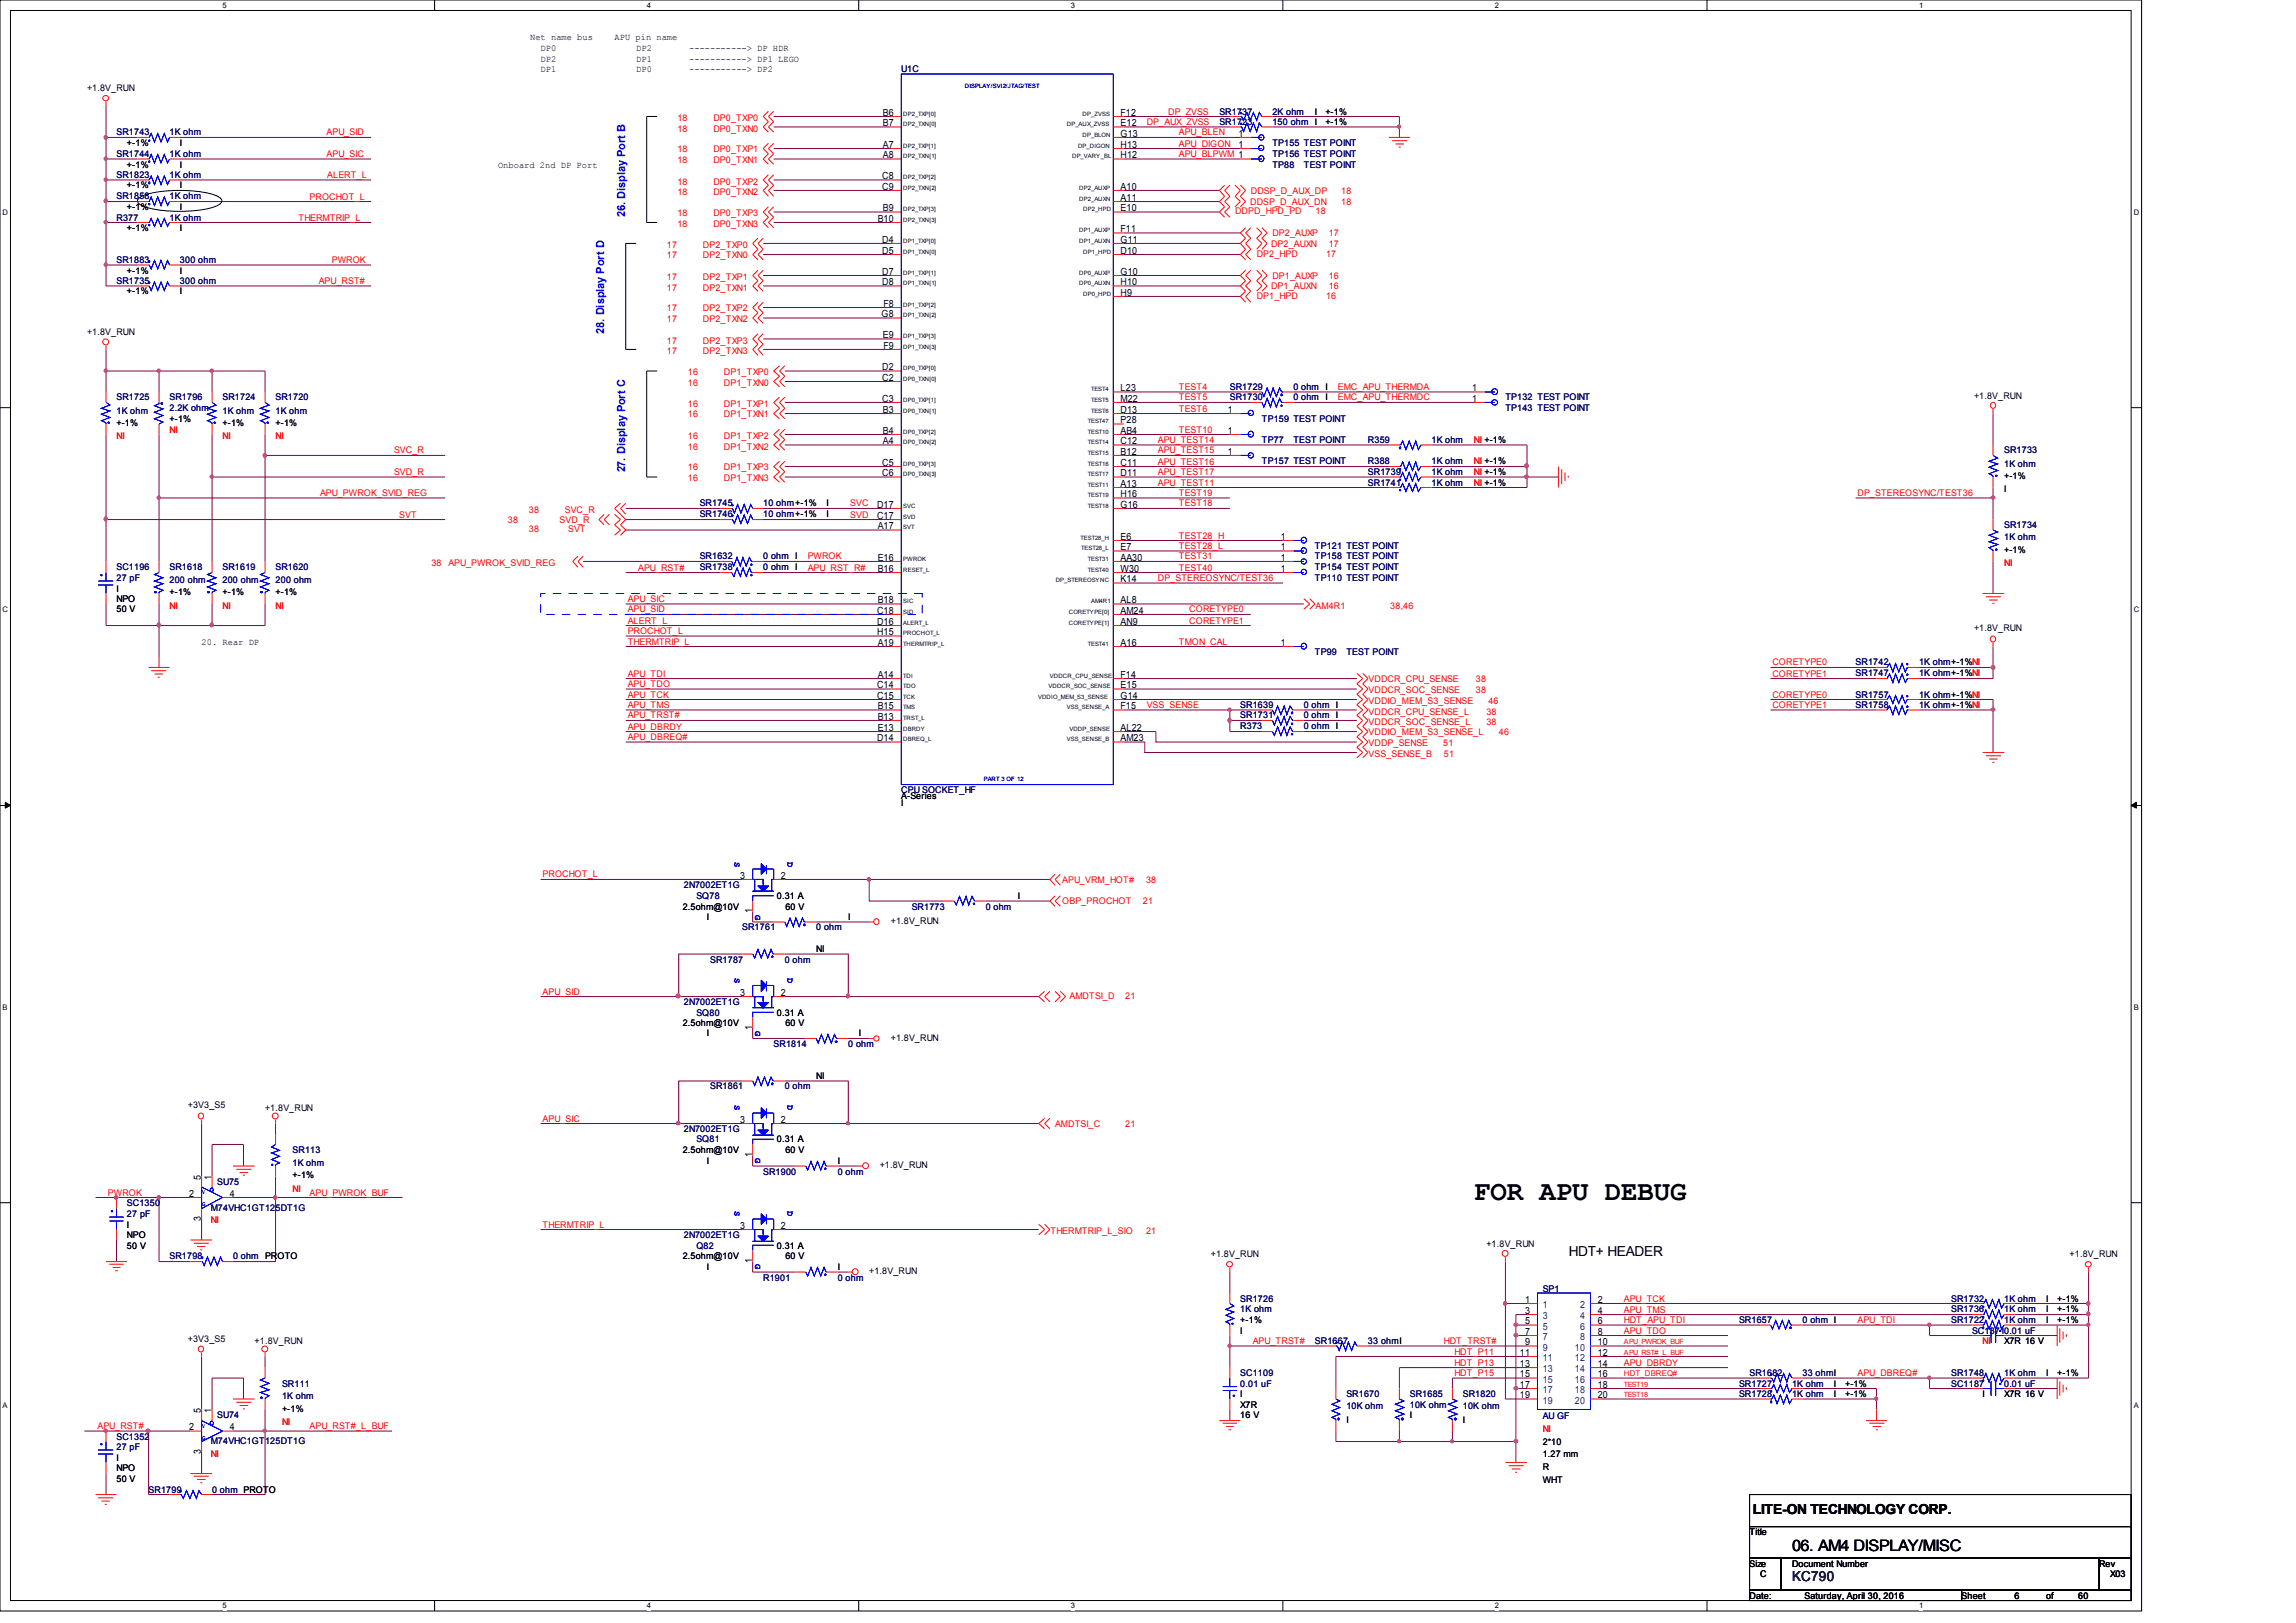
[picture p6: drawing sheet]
<svg xmlns="http://www.w3.org/2000/svg" width="297mm" height="210mm" viewBox="0 0 297 210" stroke-linecap="round" stroke-linejoin="round" font-family="sans-serif">
<defs><g id="words">
<text font-size="3.6" x="190.7" y="155.3">FOR APU DEBUG</text>
<text font-size="2" x="231.8" y="200.7">06. AM4 DISPLAY/MISC</text>
<g font-size="1.8">
<text x="202.9" y="162.5">HDT+ HEADER</text>
<text x="226.7" y="195.9">LITE-ON TECHNOLOGY CORP.</text>
</g>
<text font-size="1.8" fill="#000040" x="231.8" y="204.6">KC790</text>
<g font-size="1.4" fill="#00f">
<text x="80.9" y="28.1" transform="rotate(-90 80.9 28.1)">26. Display Port B</text>
<text x="78.1" y="43.2" transform="rotate(-90 78.1 43.2)">28. Display Port D</text>
<text x="80.9" y="61.1" transform="rotate(-90 80.9 61.1)">27. Display Port C</text>
</g>
<g font-size="1.3">
<text x="114.2" y="16.3">B7</text>
<text x="114.2" y="15">B6</text>
<text x="144.9" y="17.7">G13</text>
<text x="144.9" y="16.3">E12</text>
<text x="144.9" y="15">F12</text>
<text x="160.2" y="17.7">1</text>
<text x="114.1" y="23.2">C8</text>
<text x="114.2" y="20.5">A8</text>
<text x="114.2" y="19.1">A7</text>
<text x="144.9" y="20.5">H12</text>
<text x="144.9" y="19.1">H13</text>
<text x="160.2" y="19.1">1</text>
<text x="113.5" y="28.7">B10</text>
<text x="114.1" y="24.6">C9</text>
<text x="114.2" y="27.3">B9</text>
<text x="144.9" y="27.3">E10</text>
<text x="144.9" y="26">A11</text>
<text x="144.9" y="24.6">A10</text>
<text x="114.1" y="35.6">D7</text>
<text x="114.1" y="32.9">D5</text>
<text x="114.1" y="31.4">D4</text>
<text x="144.9" y="35.6">G10</text>
<text x="144.9" y="32.9">D10</text>
<text x="144.9" y="31.4">G11</text>
<text x="144.9" y="30.1">F11</text>
<text x="114" y="41.1">G8</text>
<text x="114.1" y="36.9">D8</text>
<text x="114.3" y="39.7">F8</text>
<text x="144.9" y="38.3">H9</text>
<text x="144.9" y="36.9">H10</text>
<text x="114.1" y="47.9">D2</text>
<text x="114.2" y="43.8">E9</text>
<text x="114.3" y="45.1">F9</text>
<text x="114.1" y="52">C3</text>
<text x="114.1" y="49.3">C2</text>
<text x="114.2" y="53.4">B3</text>
<text x="144.9" y="53.4">D13</text>
<text x="144.9" y="52">M22</text>
<text x="144.9" y="50.6">L23</text>
<text x="158.8" y="53.4">1</text>
<text x="190.4" y="50.6">1</text>
<text x="190.4" y="52">1</text>
<text x="114.2" y="57.5">A4</text>
<text x="114.2" y="56.1">B4</text>
<text x="144.9" y="58.8">B12</text>
<text x="144.9" y="57.5">C12</text>
<text x="144.9" y="56.1">AB4</text>
<text x="144.9" y="54.8">P28</text>
<text x="158.8" y="56.1">1</text>
<text x="158.8" y="58.8">1</text>
<text x="113.5" y="65.7">D17</text>
<text x="114.1" y="61.6">C6</text>
<text x="114.1" y="60.3">C5</text>
<text x="144.9" y="65.7">G16</text>
<text x="144.9" y="64.3">H16</text>
<text x="144.9" y="63">A13</text>
<text x="144.9" y="61.6">D11</text>
<text x="144.9" y="60.3">C11</text>
<text x="113.5" y="67.1">C17</text>
<text x="113.5" y="68.5">A17</text>
<text x="144.9" y="71.2">E7</text>
<text x="144.9" y="69.8">E6</text>
<text x="165.7" y="69.8">1</text>
<text x="165.7" y="71.2">1</text>
<text x="113.5" y="74">B16</text>
<text x="113.5" y="72.6">E16</text>
<text x="144.9" y="75.4">K14</text>
<text x="144.9" y="74">W30</text>
<text x="144.9" y="72.6">AA30</text>
<text x="165.7" y="74">1</text>
<text x="165.7" y="72.6">1</text>
<text x="113.5" y="82.2">H15</text>
<text x="113.5" y="80.9">D16</text>
<text x="113.5" y="79.4">C18</text>
<text x="113.5" y="83.6">A19</text>
<text x="113.5" y="78.1">B18</text>
<text x="144.9" y="83.6">A16</text>
<text x="144.9" y="80.9">AN9</text>
<text x="144.9" y="79.4">AM24</text>
<text x="144.9" y="78.1">AL8</text>
<text x="165.7" y="83.6">1</text>
<text x="113.5" y="89.1">C14</text>
<text x="113.5" y="87.7">A14</text>
<text x="144.9" y="89.1">E15</text>
<text x="144.9" y="87.7">F14</text>
<text x="113.5" y="95.9">D14</text>
<text x="113.5" y="90.4">C15</text>
<text x="113.5" y="94.6">E13</text>
<text x="113.5" y="93.1">B13</text>
<text x="113.5" y="91.8">B15</text>
<text x="144.9" y="95.9">AM23</text>
<text x="144.9" y="94.6">AL22</text>
<text x="144.9" y="91.8">F15</text>
<text x="144.9" y="90.4">G14</text>
<text x="95.8" y="113.7">3</text>
<text x="101" y="113.7">2</text>
<text x="97.3" y="118.2" transform="rotate(-90 97.3 118.2)">1</text>
<text x="95.8" y="128.9">3</text>
<text x="101" y="128.9">2</text>
<text x="97.3" y="133.3" transform="rotate(-90 97.3 133.3)">1</text>
<text x="95.8" y="145.3">3</text>
<text x="97.3" y="149.7" transform="rotate(-90 97.3 149.7)">1</text>
<text x="101" y="145.3">2</text>
<text x="24.5" y="154.9">2</text>
<text x="26" y="152.7" transform="rotate(-90 26 152.7)">5</text>
<text x="27.3" y="152.7" transform="rotate(-90 27.3 152.7)">1</text>
<text x="29.7" y="154.9">4</text>
<text x="26" y="158" transform="rotate(-90 26 158)">3</text>
<text x="95.8" y="159">3</text>
<text x="101" y="159">2</text>
<text x="97.3" y="163.4" transform="rotate(-90 97.3 163.4)">1</text>
<text x="197.3" y="168.6">1</text>
<text x="197.3" y="170">3</text>
<text x="197.3" y="171.4">5</text>
<text x="197.3" y="172.7">7</text>
<text x="206.7" y="168.6">2</text>
<text x="206.7" y="171.4">6</text>
<text x="206.7" y="172.7">8</text>
<text x="206.7" y="170">4</text>
<text x="196.6" y="175.4">11</text>
<text x="196.6" y="176.9">13</text>
<text x="196.6" y="178.2">15</text>
<text x="196.6" y="179.6">17</text>
<text x="197.3" y="174.1">9</text>
<text x="206.7" y="174.1">10</text>
<text x="206.7" y="175.4">12</text>
<text x="206.7" y="176.9">14</text>
<text x="206.7" y="178.2">16</text>
<text x="206.7" y="179.6">18</text>
<text x="24.5" y="185.1">2</text>
<text x="26" y="182.9" transform="rotate(-90 26 182.9)">5</text>
<text x="27.3" y="182.9" transform="rotate(-90 27.3 182.9)">1</text>
<text x="29.7" y="185.1">4</text>
<text x="196.6" y="180.9">19</text>
<text x="206.7" y="180.9">20</text>
<text x="26" y="188.1" transform="rotate(-90 26 188.1)">3</text>
</g>
<g font-size="1.3" fill="#004080">
<text x="199.6" y="169.2">1</text>
<text x="199.6" y="170.7">3</text>
<text x="199.6" y="172">5</text>
<text x="199.6" y="173.4">7</text>
<text x="204.4" y="169.2">2</text>
<text x="204.4" y="172">6</text>
<text x="204.4" y="173.4">8</text>
<text x="204.4" y="170.7">4</text>
<text x="199.6" y="174.8">9</text>
<text x="199.6" y="176.1">11</text>
<text x="199.6" y="177.5">13</text>
<text x="199.6" y="178.9">15</text>
<text x="203.7" y="174.8">10</text>
<text x="203.7" y="176.1">12</text>
<text x="203.7" y="177.5">14</text>
<text x="203.7" y="178.9">16</text>
<text x="199.6" y="180.3">17</text>
<text x="199.6" y="181.6">19</text>
<text x="203.7" y="180.3">18</text>
<text x="203.7" y="181.6">20</text>
</g>
<g font-size="1.2">
<text x="68.6" y="5.2">Net name bus</text>
<text x="79.5" y="5.2">APU pin name</text>
<text x="11.3" y="11.8">+1.8V_RUN</text>
<text x="69.9" y="9.3">DP1</text>
<text x="69.9" y="8">DP2</text>
<text x="69.9" y="6.6">DP0</text>
<text x="82.3" y="9.3">DP0</text>
<text x="82.3" y="8">DP1</text>
<text x="82.3" y="6.6">DP2</text>
<text x="89.2" y="6.6">-----------&gt; DP HDR</text>
<text x="89.2" y="8">-----------&gt; DP1 LEGO</text>
<text x="89.2" y="9.3">-----------&gt; DP2</text>
<text x="170.1" y="14.8">I</text>
<text x="171.4" y="14.8">+-1%</text>
<text x="171.4" y="16.2">+-1%</text>
<text x="16.4" y="18.9">+-1%</text>
<text x="16.4" y="21.7">+-1%</text>
<text x="23.3" y="18.9">I</text>
<text x="23.3" y="21.7">I</text>
<text x="64.4" y="21.7">Onboard 2nd DP Port</text>
<text x="16.4" y="24.4">+-1%</text>
<text x="16.4" y="29.9">+-1%</text>
<text x="16.4" y="27.2">+-1%</text>
<text x="23.3" y="24.4">I</text>
<text x="23.3" y="29.9">I</text>
<text x="23.3" y="27.2">I</text>
<text x="16.4" y="35.4">+-1%</text>
<text x="23.3" y="35.4">I</text>
<text x="16.4" y="38.1">+-1%</text>
<text x="23.3" y="38.1">I</text>
<text x="11.3" y="43.3">+1.8V_RUN</text>
<text x="255.4" y="51.6">+1.8V_RUN</text>
<text x="15.1" y="55.1">+-1%</text>
<text x="21.9" y="54.6">+-1%</text>
<text x="28.8" y="55.1">+-1%</text>
<text x="35.6" y="55.1">+-1%</text>
<text x="106.9" y="65.5">I</text>
<text x="259.2" y="62">+-1%</text>
<text x="259.2" y="63.7">I</text>
<text x="106.9" y="66.9">I</text>
<text x="259.2" y="71.5">+-1%</text>
<text x="15.1" y="76.5">I</text>
<text x="15.1" y="77.9">NPO</text>
<text x="21.9" y="77">+-1%</text>
<text x="28.8" y="77">+-1%</text>
<text x="35.6" y="77">+-1%</text>
<text x="15.1" y="79.2">50 V</text>
<text x="26.1" y="83.4">20. Rear DP</text>
<text x="255.4" y="81.7">+1.8V_RUN</text>
<text x="116.6" y="103.4">A-Series</text>
<text x="116.6" y="104.2">I</text>
<text x="88.3" y="117.7">2.5ohm@10V</text>
<text x="91.4" y="119">I</text>
<text x="100.5" y="116.3">0.31 A</text>
<text x="101.6" y="117.7">60 V</text>
<text x="109.7" y="119">I</text>
<text x="115.2" y="119.5">+1.8V_RUN</text>
<text x="131.7" y="116.3">I</text>
<text x="105.6" y="123.2">NI</text>
<text x="100.5" y="131.4">0.31 A</text>
<text x="88.3" y="132.8">2.5ohm@10V</text>
<text x="91.4" y="134.1">I</text>
<text x="101.6" y="132.8">60 V</text>
<text x="111.1" y="134.1">I</text>
<text x="115.2" y="134.7">+1.8V_RUN</text>
<text x="24.3" y="143.4">+3V3_S5</text>
<text x="34.3" y="143.8">+1.8V_RUN</text>
<text x="105.6" y="139.6">NI</text>
<text x="88.3" y="149.2">2.5ohm@10V</text>
<text x="100.5" y="147.8">0.31 A</text>
<text x="101.6" y="149.2">60 V</text>
<text x="37.8" y="152.5">+-1%</text>
<text x="91.4" y="150.6">I</text>
<text x="108.4" y="150.6">I</text>
<text x="113.8" y="151.1">+1.8V_RUN</text>
<text x="16.4" y="158.8">I</text>
<text x="16.4" y="160.2">NPO</text>
<text x="16.4" y="161.5">50 V</text>
<text x="100.5" y="161.5">0.31 A</text>
<text x="192.3" y="161.3">+1.8V_RUN</text>
<text x="88.3" y="162.9">2.5ohm@10V</text>
<text x="91.4" y="164.3">I</text>
<text x="101.6" y="162.9">60 V</text>
<text x="108.4" y="164.3">I</text>
<text x="112.4" y="164.8">+1.8V_RUN</text>
<text x="156.6" y="162.6">+1.8V_RUN</text>
<text x="267.7" y="162.6">+1.8V_RUN</text>
<text x="24.3" y="173.7">+3V3_S5</text>
<text x="32.9" y="173.9">+1.8V_RUN</text>
<text x="160.4" y="171.2">+-1%</text>
<text x="160.4" y="172.6">I</text>
<text x="259.2" y="173.9">X7R 16 V</text>
<text x="264.7" y="168.4">I</text>
<text x="264.7" y="169.8">I</text>
<text x="264.7" y="171.2">I</text>
<text x="266.1" y="168.4">+-1%</text>
<text x="266.1" y="169.8">+-1%</text>
<text x="266.1" y="171.2">+-1%</text>
<text x="237.2" y="179.4">I</text>
<text x="238.7" y="179.4">+-1%</text>
<text x="264.7" y="178.1">I</text>
<text x="266.1" y="178.1">+-1%</text>
<text x="36.5" y="182.7">+-1%</text>
<text x="160.4" y="180.8">I</text>
<text x="160.4" y="182.1">X7R</text>
<text x="160.4" y="183.5">16 V</text>
<text x="174.2" y="184.1">I</text>
<text x="182.4" y="183.5">I</text>
<text x="189.2" y="184.1">I</text>
<text x="237.2" y="180.8">I</text>
<text x="238.7" y="180.8">+-1%</text>
<text x="256.5" y="180.8">I</text>
<text x="259.2" y="180.8">X7R 16 V</text>
<text x="15.1" y="189">I</text>
<text x="15.1" y="190.3">NPO</text>
<text x="15.1" y="191.8">50 V</text>
<text x="199.6" y="186.9">2*10</text>
<text x="199.6" y="188.6">1.27 mm</text>
<text x="199.6" y="190.2">R</text>
<text x="199.6" y="191.9">WHT</text>
<text x="226.3" y="198.6">Title</text>
<text x="226.3" y="202.7">Size</text>
<text x="231.8" y="202.7">Document Number</text>
<text x="271.5" y="202.7">Rev</text>
<text x="226.3" y="206.8">Date:</text>
<text x="227.7" y="204">C</text>
<text x="233.4" y="206.8">Saturday, April 30, 2016</text>
<text x="253.7" y="206.8">Sheet</text>
<text x="260.6" y="206.8">6</text>
<text x="264.7" y="206.8">of</text>
<text x="268.8" y="206.8">60</text>
<text x="273" y="204">X03</text>
</g>
<g font-size="1.2" fill="#000080">
<text x="116.6" y="9.3">U1C</text>
<text x="15.1" y="17.5">SR1743</text>
<text x="21.9" y="17.5">1K ohm</text>
<text x="157.7" y="14.8">SR1737</text>
<text x="157.7" y="16.2">SR1723</text>
<text x="164.6" y="14.8">2K ohm</text>
<text x="164.6" y="16.2">150 ohm I</text>
<text x="15.1" y="23">SR1823</text>
<text x="15.1" y="20.3">SR1744</text>
<text x="21.9" y="23">1K ohm</text>
<text x="21.9" y="20.3">1K ohm</text>
<text x="164.6" y="21.7">TP88</text>
<text x="164.6" y="18.9">TP155 TEST POINT</text>
<text x="164.6" y="20.3">TP156 TEST POINT</text>
<text x="168.7" y="21.7">TEST POINT</text>
<text x="15.1" y="28.5">R377</text>
<text x="15.1" y="25.7">SR1858</text>
<text x="21.9" y="25.7">1K ohm</text>
<text x="21.9" y="28.5">1K ohm</text>
<text x="15.1" y="34">SR1883</text>
<text x="23.3" y="34">300 ohm</text>
<text x="15.1" y="36.7">SR1735</text>
<text x="23.3" y="36.7">300 ohm</text>
<text x="15.1" y="51.8">SR1725</text>
<text x="15.1" y="53.5">1K ohm</text>
<text x="21.9" y="51.8">SR1796</text>
<text x="21.9" y="53.2">2.2K ohm</text>
<text x="28.8" y="51.8">SR1724</text>
<text x="28.8" y="53.5">1K ohm</text>
<text x="35.6" y="51.8">SR1720</text>
<text x="35.6" y="53.5">1K ohm</text>
<text x="159.1" y="50.5">SR1729</text>
<text x="159.1" y="51.8">SR1730</text>
<text x="167.3" y="50.5">0 ohm I</text>
<text x="167.3" y="51.8">0 ohm I</text>
<text x="194.7" y="51.8">TP132 TEST POINT</text>
<text x="194.7" y="53.2">TP143 TEST POINT</text>
<text x="163.2" y="57.3">TP77</text>
<text x="163.2" y="54.6">TP159 TEST POINT</text>
<text x="167.3" y="57.3">TEST POINT</text>
<text x="177" y="57.3">R359</text>
<text x="185.2" y="57.3">1K ohm</text>
<text x="259.2" y="58.7">SR1733</text>
<text x="90.5" y="65.5">SR1745</text>
<text x="98.7" y="65.5">10 ohm+-1%</text>
<text x="163.2" y="60">TP157 TEST POINT</text>
<text x="177" y="61.5">SR1739</text>
<text x="177" y="62.8">SR1741</text>
<text x="177" y="60">R388</text>
<text x="185.2" y="61.5">1K ohm</text>
<text x="185.2" y="62.8">1K ohm</text>
<text x="185.2" y="60">1K ohm</text>
<text x="259.2" y="60.4">1K ohm</text>
<text x="90.5" y="66.9">SR1746</text>
<text x="98.7" y="66.9">10 ohm+-1%</text>
<text x="170.1" y="71">TP121 TEST POINT</text>
<text x="259.2" y="68.3">SR1734</text>
<text x="259.2" y="69.9">1K ohm</text>
<text x="15.1" y="73.7">SC1196</text>
<text x="15.1" y="75.2">27 pF</text>
<text x="21.9" y="73.7">SR1618</text>
<text x="21.9" y="75.4">200 ohm</text>
<text x="28.8" y="73.7">SR1619</text>
<text x="28.8" y="75.4">200 ohm</text>
<text x="35.6" y="73.7">SR1620</text>
<text x="35.6" y="75.4">200 ohm</text>
<text x="90.5" y="73.7">SR1738</text>
<text x="90.5" y="72.4">SR1632</text>
<text x="98.7" y="73.7">0 ohm I</text>
<text x="98.7" y="72.4">0 ohm I</text>
<text x="170.1" y="75.2">TP110 TEST POINT</text>
<text x="170.1" y="73.7">TP154 TEST POINT</text>
<text x="170.1" y="72.4">TP158 TEST POINT</text>
<text x="170.1" y="84.8">TP99</text>
<text x="174.2" y="84.8">TEST POINT</text>
<text x="240" y="86.1">SR1742</text>
<text x="240" y="87.5">SR1747</text>
<text x="248.2" y="86.1">1K ohm+-1%NI</text>
<text x="248.2" y="87.5">1K ohm+-1%NI</text>
<text x="160.4" y="94.3">R373</text>
<text x="160.4" y="91.6">SR1639</text>
<text x="160.4" y="93">SR1731</text>
<text x="168.7" y="94.3">0 ohm I</text>
<text x="168.7" y="91.6">0 ohm I</text>
<text x="168.7" y="93">0 ohm I</text>
<text x="240" y="90.3">SR1757</text>
<text x="240" y="91.6">SR1758</text>
<text x="248.2" y="90.3">1K ohm+-1%NI</text>
<text x="248.2" y="91.6">1K ohm+-1%NI</text>
<text x="116.6" y="102.6">CPU SOCKET_HF</text>
<text x="88.5" y="114.9">2N7002ET1G</text>
<text x="90.1" y="116.3">SQ78</text>
<text x="117.9" y="117.7">SR1773</text>
<text x="127.5" y="117.7">0 ohm</text>
<text x="91.9" y="124.5">SR1787</text>
<text x="96" y="120.4">SR1761</text>
<text x="101.5" y="124.5">0 ohm</text>
<text x="105.6" y="120.4">0 ohm</text>
<text x="88.5" y="130">2N7002ET1G</text>
<text x="90.1" y="131.4">SQ80</text>
<text x="100.1" y="135.5">SR1814</text>
<text x="109.7" y="135.5">0 ohm</text>
<text x="91.9" y="141">SR1861</text>
<text x="101.5" y="141">0 ohm</text>
<text x="37.8" y="149.2">SR113</text>
<text x="88.5" y="146.5">2N7002ET1G</text>
<text x="90.1" y="147.8">SQ81</text>
<text x="28.1" y="153.3">SU75</text>
<text x="37.8" y="150.9">1K ohm</text>
<text x="98.7" y="152">SR1900</text>
<text x="108.4" y="152">0 ohm</text>
<text x="16.4" y="156">SC1350</text>
<text x="16.4" y="157.5">27 pF</text>
<text x="27.3" y="156.6">M74VHC1GT125DT1G</text>
<text x="88.5" y="160.2">2N7002ET1G</text>
<text x="90.1" y="161.5">Q82</text>
<text x="21.9" y="162.9">SR1798</text>
<text x="30.1" y="162.9">0 ohm PROTO</text>
<text x="98.7" y="165.7">R1901</text>
<text x="108.4" y="165.7">0 ohm</text>
<text x="199.6" y="167.2">SP1</text>
<text x="160.4" y="168.4">SR1726</text>
<text x="160.4" y="169.8">1K ohm</text>
<text x="170.1" y="173.9">SR1667</text>
<text x="177" y="173.9">33 ohmI</text>
<text x="225" y="171.2">SR1657</text>
<text x="233.2" y="171.2">0 ohm I</text>
<text x="252.4" y="168.4">SR1732</text>
<text x="252.4" y="169.8">SR1736</text>
<text x="252.4" y="171.2">SR1722</text>
<text x="255.1" y="172.6">SC13710.01 uF</text>
<text x="259.2" y="168.4">1K ohm</text>
<text x="259.2" y="169.8">1K ohm</text>
<text x="259.2" y="171.2">1K ohm</text>
<text x="36.5" y="179.4">SR111</text>
<text x="160.4" y="178.1">SC1109</text>
<text x="160.4" y="179.4">0.01 uF</text>
<text x="225" y="179.4">SR1727</text>
<text x="226.3" y="178.1">SR1682</text>
<text x="231.8" y="179.4">1K ohm</text>
<text x="233.2" y="178.1">33 ohmI</text>
<text x="252.4" y="178.1">SR1748</text>
<text x="252.4" y="179.4">SC1187</text>
<text x="259.2" y="179.4">0.01 uF</text>
<text x="259.2" y="178.1">1K ohm</text>
<text x="28.1" y="183.5">SU74</text>
<text x="36.5" y="181">1K ohm</text>
<text x="174.2" y="180.8">SR1670</text>
<text x="174.2" y="182.4">10K ohm</text>
<text x="182.4" y="180.8">SR1685</text>
<text x="182.4" y="182.1">10K ohm</text>
<text x="189.2" y="180.8">SR1820</text>
<text x="189.2" y="182.4">10K ohm</text>
<text x="199.6" y="183.6">AU GF</text>
<text x="225" y="180.8">SR1728</text>
<text x="231.8" y="180.8">1K ohm</text>
<text x="15.1" y="186.3">SC1352</text>
<text x="15.1" y="187.6">27 pF</text>
<text x="27.3" y="186.8">M74VHC1GT125DT1G</text>
<text x="19.2" y="193.1">SR1799</text>
<text x="27.4" y="193.1">0 ohm PROTO</text>
</g>
<g font-size="1.2" fill="#f00">
<text x="42.2" y="17.5">APU_SID</text>
<text x="87.6" y="17">18</text>
<text x="87.6" y="15.7">18</text>
<text x="92.3" y="17">DP0_TXN0</text>
<text x="92.3" y="15.7">DP0_TXP0</text>
<text x="148.3" y="16.2">DP_AUX_ZVSS</text>
<text x="151.1" y="14.8">DP_ZVSS</text>
<text x="152.5" y="17.5">APU_BLEN</text>
<text x="42.2" y="20.3">APU_SIC</text>
<text x="42.3" y="23">ALERT_L</text>
<text x="87.6" y="21.1">18</text>
<text x="87.6" y="23.9">18</text>
<text x="87.6" y="19.7">18</text>
<text x="92.3" y="21.1">DP0_TXN1</text>
<text x="92.3" y="23.9">DP0_TXP2</text>
<text x="92.3" y="19.7">DP0_TXP1</text>
<text x="152.5" y="20.3">APU_BLPWM 1</text>
<text x="152.5" y="19">APU_DIGON</text>
<text x="38.6" y="28.5">THERMTRIP_L</text>
<text x="40" y="25.8">PROCHOT_L</text>
<text x="87.6" y="29.4">18</text>
<text x="87.6" y="25.2">18</text>
<text x="87.6" y="27.9">18</text>
<text x="92.3" y="29.4">DP0_TXN3</text>
<text x="92.3" y="25.2">DP0_TXN2</text>
<text x="92.3" y="27.9">DP0_TXP3</text>
<text x="159.8" y="27.7">DDPD_HPD_PD</text>
<text x="161.7" y="26.5">DDSP_D_AUX_DN</text>
<text x="161.8" y="25.1">DDSP_D_AUX_DP</text>
<text x="170.2" y="27.7">18</text>
<text x="173.5" y="26.5">18</text>
<text x="173.5" y="25.1">18</text>
<text x="42.9" y="34">PWROK</text>
<text x="86.3" y="32.1">17</text>
<text x="86.3" y="33.4">17</text>
<text x="90.9" y="32.1">DP2_TXP0</text>
<text x="90.9" y="33.4">DP2_TXN0</text>
<text x="162.6" y="33.2">DP2_HPD</text>
<text x="164.4" y="31.9">DP2_AUXN</text>
<text x="164.6" y="30.6">DP2_AUXP</text>
<text x="171.5" y="33.2">17</text>
<text x="171.9" y="30.6">17</text>
<text x="171.9" y="31.9">17</text>
<text x="41.2" y="36.7">APU_RST#</text>
<text x="86.3" y="40.3">17</text>
<text x="86.3" y="41.7">17</text>
<text x="86.3" y="36.2">17</text>
<text x="86.3" y="37.6">17</text>
<text x="90.9" y="40.3">DP2_TXP2</text>
<text x="90.9" y="41.7">DP2_TXN2</text>
<text x="90.9" y="36.2">DP2_TXP1</text>
<text x="90.9" y="37.6">DP2_TXN1</text>
<text x="162.6" y="38.7">DP1_HPD</text>
<text x="164.4" y="37.4">DP1_AUXN</text>
<text x="164.6" y="36.1">DP1_AUXP</text>
<text x="171.5" y="38.7">16</text>
<text x="171.9" y="36.1">16</text>
<text x="171.9" y="37.4">16</text>
<text x="86.3" y="44.4">17</text>
<text x="86.3" y="45.8">17</text>
<text x="90.9" y="44.4">DP2_TXP3</text>
<text x="90.9" y="45.8">DP2_TXN3</text>
<text x="89" y="48.5">16</text>
<text x="89" y="50">16</text>
<text x="89" y="52.7">16</text>
<text x="93.6" y="48.5">DP1_TXP0</text>
<text x="93.6" y="50">DP1_TXN0</text>
<text x="93.6" y="52.7">DP1_TXP1</text>
<text x="152.5" y="51.8">TEST5</text>
<text x="152.5" y="50.5">TEST4</text>
<text x="152.5" y="53.3">TEST6</text>
<text x="173.1" y="51.8">EMC_APU_THERMDC</text>
<text x="173.1" y="50.5">EMC_APU_THERMDA</text>
<text x="15.1" y="56.8">NI</text>
<text x="21.9" y="56">NI</text>
<text x="28.8" y="56.8">NI</text>
<text x="35.6" y="56.8">NI</text>
<text x="51" y="58.7">SVC_R</text>
<text x="89" y="54">16</text>
<text x="89" y="56.8">16</text>
<text x="89" y="58.2">16</text>
<text x="93.6" y="54">DP1_TXN1</text>
<text x="93.6" y="56.8">DP1_TXP2</text>
<text x="93.6" y="58.2">DP1_TXN2</text>
<text x="149.8" y="57.3">APU_TEST14</text>
<text x="149.8" y="58.7">APU_TEST15</text>
<text x="152.5" y="56">TEST10</text>
<text x="190.7" y="57.3">NI +-1%</text>
<text x="41.4" y="64.2">APU_PWROK_SVID_REG</text>
<text x="51" y="61.5">SVD_R</text>
<text x="89" y="60.9">16</text>
<text x="89" y="62.2">16</text>
<text x="93.6" y="60.9">DP1_TXP3</text>
<text x="93.6" y="62.2">DP1_TXN3</text>
<text x="110" y="65.5">SVC</text>
<text x="149.8" y="62.8">APU_TEST11</text>
<text x="149.8" y="61.5">APU_TEST17</text>
<text x="149.8" y="60.1">APU_TEST16</text>
<text x="152.5" y="65.5">TEST18</text>
<text x="152.5" y="64.2">TEST19</text>
<text x="190.7" y="61.5">NI +-1%</text>
<text x="190.7" y="62.8">NI +-1%</text>
<text x="190.7" y="60">NI +-1%</text>
<text x="240.3" y="64.2">DP_STEREOSYNC/TEST36</text>
<text x="51.6" y="67">SVT</text>
<text x="65.7" y="67.6">38</text>
<text x="68.4" y="68.8">38</text>
<text x="68.4" y="66.4">38</text>
<text x="72.4" y="67.6">SVD_R</text>
<text x="73.1" y="66.4">SVC_R</text>
<text x="73.5" y="68.8">SVT</text>
<text x="110" y="67">SVD</text>
<text x="152.5" y="69.7">TEST28_H</text>
<text x="152.5" y="71">TEST28_L</text>
<text x="55.8" y="73.2">38</text>
<text x="58" y="73.2">APU_PWROK_SVID_REG</text>
<text x="81.2" y="77.9">APU_SIC</text>
<text x="82.5" y="73.8">APU_RST#</text>
<text x="104.5" y="73.8">APU_RST_R#</text>
<text x="104.5" y="72.4">PWROK</text>
<text x="149.8" y="75.2">DP_STEREOSYNC/TEST36</text>
<text x="152.5" y="73.8">TEST40</text>
<text x="152.5" y="72.4">TEST31</text>
<text x="259.2" y="73.2">NI</text>
<text x="21.9" y="78.7">NI</text>
<text x="28.8" y="78.7">NI</text>
<text x="35.6" y="78.7">NI</text>
<text x="81.2" y="79.2">APU_SID</text>
<text x="81.2" y="80.7">ALERT_L</text>
<text x="81.2" y="82">PROCHOT_L</text>
<text x="81.2" y="83.4">THERMTRIP_L</text>
<text x="152.5" y="83.4">TMON_CAL</text>
<text x="153.8" y="79.2">CORETYPE0</text>
<text x="153.8" y="80.7">CORETYPE1</text>
<text x="170.2" y="78.7">AM4R1</text>
<text x="179.8" y="78.7">38,46</text>
<text x="81.2" y="88.9">APU_TDO</text>
<text x="81.2" y="87.5">APU_TDI</text>
<text x="177" y="88.3">VDDCR_CPU_SENSE</text>
<text x="177" y="89.7">VDDCR_SOC_SENSE</text>
<text x="190.9" y="89.7">38</text>
<text x="190.9" y="88.3">38</text>
<text x="229.3" y="87.5">CORETYPE1</text>
<text x="229.3" y="86.1">CORETYPE0</text>
<text x="81.2" y="95.8">APU_DBREQ#</text>
<text x="81.2" y="90.3">APU_TCK</text>
<text x="81.2" y="93">APU_TRST#</text>
<text x="81.2" y="91.6">APU_TMS</text>
<text x="81.2" y="94.4">APU_DBRDY</text>
<text x="148.3" y="91.6">VSS_SENSE</text>
<text x="177" y="91.1">VDDIO_MEM_S3_SENSE</text>
<text x="177" y="92.5">VDDCR_CPU_SENSE_L</text>
<text x="177" y="93.8">VDDCR_SOC_SENSE_L</text>
<text x="177" y="95.2">VDDIO_MEM_S3_SENSE_L</text>
<text x="192.3" y="92.5">38</text>
<text x="192.3" y="93.8">38</text>
<text x="192.5" y="91.1">46</text>
<text x="193.9" y="95.2">46</text>
<text x="229.3" y="91.6">CORETYPE1</text>
<text x="229.3" y="90.3">CORETYPE0</text>
<text x="177" y="96.5">VDDP_SENSE</text>
<text x="177" y="98">VSS_SENSE_B</text>
<text x="186.7" y="96.5">51</text>
<text x="186.8" y="98">51</text>
<text x="70.2" y="113.5">PROCHOT_L</text>
<text x="137.4" y="114.2">APU_VRM_HOT#</text>
<text x="137.4" y="117">OBP_PROCHOT</text>
<text x="147.8" y="117">21</text>
<text x="148.3" y="114.2">38</text>
<text x="70.2" y="128.7">APU_SID</text>
<text x="138.3" y="129.2">AMDTSI_D</text>
<text x="145.5" y="129.2">21</text>
<text x="70.2" y="145.1">APU_SIC</text>
<text x="136.5" y="145.8">AMDTSI_C</text>
<text x="145.5" y="145.8">21</text>
<text x="14" y="154.7">PWROK</text>
<text x="37.8" y="154.2">NI</text>
<text x="40" y="154.7">APU_PWROK_BUF</text>
<text x="27.3" y="158.2">NI</text>
<text x="70.2" y="158.8">THERMTRIP_L</text>
<text x="135.9" y="159.7">THERMTRIP_L_SIO</text>
<text x="148.3" y="159.7">21</text>
<text x="162.1" y="173.9">APU_TRST#</text>
<text x="186.8" y="173.9">HDT_TRST#</text>
<text x="210.1" y="172.6">APU_TDO</text>
<text x="210.1" y="168.4">APU_TCK</text>
<text x="210.1" y="169.8">APU_TMS</text>
<text x="210.1" y="171.2">HDT_APU_TDI</text>
<text x="240.3" y="171.2">APU_TDI</text>
<text x="256.5" y="173.9">NI</text>
<text x="188.1" y="175.3">HDT_P11</text>
<text x="188.1" y="178.1">HDT_P15</text>
<text x="188.1" y="176.7">HDT_P13</text>
<text x="210.1" y="176.7">APU_DBRDY</text>
<text x="240.3" y="178.1">APU_DBREQ#</text>
<text x="12.6" y="184.9">APU_RST#</text>
<text x="36.5" y="184.3">NI</text>
<text x="40" y="184.9">APU_RST#_L_BUF</text>
<text x="199.6" y="185.3">NI</text>
<text x="27.3" y="188.5">NI</text>
</g>
<g font-size="1.2" fill="#00f">
<text x="95" y="111.5" transform="rotate(90 95 111.5)">S</text>
<text x="101.9" y="111.5" transform="rotate(90 101.9 111.5)">D</text>
<text x="97.7" y="118.4" transform="rotate(90 97.7 118.4)">G</text>
<text x="95" y="126.6" transform="rotate(90 95 126.6)">S</text>
<text x="101.9" y="126.6" transform="rotate(90 101.9 126.6)">D</text>
<text x="97.7" y="133.4" transform="rotate(90 97.7 133.4)">G</text>
<text x="95" y="143" transform="rotate(90 95 143)">S</text>
<text x="101.9" y="143" transform="rotate(90 101.9 143)">D</text>
<text x="97.7" y="149.9" transform="rotate(90 97.7 149.9)">G</text>
<text x="95" y="156.7" transform="rotate(90 95 156.7)">S</text>
<text x="101.9" y="156.7" transform="rotate(90 101.9 156.7)">D</text>
<text x="97.7" y="163.6" transform="rotate(90 97.7 163.6)">G</text>
</g>
<g font-size="1">
<text x="28.8" y="1">5</text>
<text x="83.7" y="1">4</text>
<text x="138.5" y="1">3</text>
<text x="193.4" y="1">2</text>
<text x="248.2" y="1">1</text>
<text x=".3" y="27.9">D</text>
<text x="276" y="27.9">D</text>
<text x=".3" y="79.2">C</text>
<text x="276" y="79.2">C</text>
<text x=".3" y="130.7">B</text>
<text x="276" y="130.7">B</text>
<text x=".3" y="182.1">A</text>
<text x="276" y="182.1">A</text>
<text x="28.8" y="208.1">5</text>
<text x="83.7" y="208.1">4</text>
<text x="138.5" y="208.1">3</text>
<text x="193.4" y="208.1">2</text>
<text x="248.2" y="208.1">1</text>
</g>
<text font-size="1" fill="#f00" x="210.1" y="178.1">HDT_DBREQ#</text>
<g font-size=".9" fill="#f00">
<text x="210.1" y="173.9">APU_PWROK_BUF</text>
<text x="210.1" y="179.4">TEST19</text>
<text x="210.1" y="175.3">APU_RST#_L_BUF</text>
<text x="210.1" y="180.8">TEST18</text>
</g>
<g font-size=".8" fill="#00f">
<text x="124.8" y="11.3">DISPLAY/SVI2/JTAG/TEST</text>
<text x="127.3" y="101">PART 3 OF 12</text>
</g>
<g font-size=".8">
<text x="116.8" y="16.3">DP2_TXN[0]</text>
<text x="116.8" y="15">DP2_TXP[0]</text>
<text x="138" y="16.3">DP_AUX_ZVSS</text>
<text x="140" y="17.8">DP_BLON</text>
<text x="140" y="15">DP_ZVSS</text>
<text x="116.8" y="23.2">DP2_TXP[2]</text>
<text x="116.8" y="20.5">DP2_TXN[1]</text>
<text x="116.8" y="19.1">DP2_TXP[1]</text>
<text x="138.7" y="20.5">DP_VARY_BL</text>
<text x="139.4" y="19.1">DP_DIGON</text>
<text x="116.8" y="28.7">DP2_TXN[3]</text>
<text x="116.8" y="27.3">DP2_TXP[3]</text>
<text x="116.8" y="24.6">DP2_TXN[2]</text>
<text x="139.6" y="26">DP2_AUXN</text>
<text x="139.6" y="24.6">DP2_AUXP</text>
<text x="140.1" y="27.3">DP2_HPD</text>
<text x="116.8" y="35.6">DP1_TXP[1]</text>
<text x="116.8" y="32.9">DP1_TXN[0]</text>
<text x="116.8" y="31.5">DP1_TXP[0]</text>
<text x="139.6" y="35.6">DP0_AUXP</text>
<text x="139.6" y="31.5">DP1_AUXN</text>
<text x="139.6" y="30.1">DP1_AUXP</text>
<text x="140.1" y="32.9">DP1_HPD</text>
<text x="116.8" y="41.1">DP1_TXN[2]</text>
<text x="116.8" y="39.7">DP1_TXP[2]</text>
<text x="116.8" y="36.9">DP1_TXN[1]</text>
<text x="139.6" y="36.9">DP0_AUXN</text>
<text x="140.1" y="38.4">DP0_HPD</text>
<text x="116.8" y="47.9">DP0_TXP[0]</text>
<text x="116.8" y="45.2">DP1_TXN[3]</text>
<text x="116.8" y="43.8">DP1_TXP[3]</text>
<text x="116.8" y="53.4">DP0_TXN[1]</text>
<text x="116.8" y="52.1">DP0_TXP[1]</text>
<text x="116.8" y="49.3">DP0_TXN[0]</text>
<text x="141.1" y="53.4">TEST6</text>
<text x="141.1" y="52.1">TEST5</text>
<text x="141.1" y="50.6">TEST4</text>
<text x="116.8" y="57.5">DP0_TXN[2]</text>
<text x="116.8" y="56.1">DP0_TXP[2]</text>
<text x="140.7" y="58.9">TEST15</text>
<text x="140.7" y="57.5">TEST14</text>
<text x="140.7" y="56.1">TEST10</text>
<text x="140.7" y="54.8">TEST47</text>
<text x="116.8" y="65.8">SVC</text>
<text x="116.8" y="61.6">DP0_TXN[3]</text>
<text x="116.8" y="60.3">DP0_TXP[3]</text>
<text x="140.7" y="65.8">TEST18</text>
<text x="140.7" y="64.3">TEST19</text>
<text x="140.7" y="63">TEST11</text>
<text x="140.7" y="61.6">TEST17</text>
<text x="140.7" y="60.3">TEST16</text>
<text x="116.8" y="68.5">SVT</text>
<text x="116.8" y="67.1">SVD</text>
<text x="139.8" y="69.8">TEST28_H</text>
<text x="139.9" y="71.2">TEST28_L</text>
<text x="116.8" y="74">RESET_L</text>
<text x="116.8" y="72.6">PWROK</text>
<text x="136.6" y="75.4">DP_STEREOSYNC</text>
<text x="140.7" y="74">TEST40</text>
<text x="140.7" y="72.6">TEST31</text>
<text x="116.8" y="83.6">THERMTRIP_L</text>
<text x="116.8" y="82.2">PROCHOT_L</text>
<text x="116.8" y="80.9">ALERT_L</text>
<text x="116.8" y="79.5">SID</text>
<text x="116.8" y="78.1">SIC</text>
<text x="138.3" y="80.9">CORETYPE[1]</text>
<text x="138.3" y="79.5">CORETYPE[0]</text>
<text x="140.7" y="83.6">TEST41</text>
<text x="141.1" y="78.1">AM4R1</text>
<text x="116.8" y="89.1">TDO</text>
<text x="116.8" y="87.7">TDI</text>
<text x="135.6" y="89.1">VDDCR_SOC_SENSE</text>
<text x="135.8" y="87.7">VDDCR_CPU_SENSE</text>
<text x="116.8" y="95.9">DBREQ_L</text>
<text x="116.8" y="94.6">DBRDY</text>
<text x="116.8" y="93.2">TRST_L</text>
<text x="116.8" y="91.8">TMS</text>
<text x="116.8" y="90.4">TCK</text>
<text x="134.3" y="90.4">VDDIO_MEM_S3_SENSE</text>
<text x="138" y="95.9">VSS_SENSE_B</text>
<text x="138" y="91.8">VSS_SENSE_A</text>
<text x="138.3" y="94.6">VDDP_SENSE</text>
</g>
<g font-size=".7" fill="#00f">
<text x="26.2" y="154.5">V</text>
<text x="26.2" y="156">G</text>
<text x="26.2" y="184.7">V</text>
<text x="26.2" y="186.3">G</text>
</g>
</g></defs>
<path d="M0 0h277v208.4h-277zM1.4 1.4h274.3v205.7h-274.3z" fill="none" stroke="#000" stroke-width=".13"/>
<g fill="#fff">
<path d="M28.8 .2h.5v1.1h-.5z" fill-rule="evenodd"/>
<path d="M28.8 207.3h.5v1.1h-.5z" fill-rule="evenodd"/>
</g>
<path d="M56.2 0v1.4M56.2 207.1v1.3" fill="none" stroke="#000" stroke-width=".13"/>
<g fill="#fff">
<path d="M83.7 .2h.5v1.1h-.5z" fill-rule="evenodd"/>
<path d="M83.7 207.3h.5v1.1h-.5z" fill-rule="evenodd"/>
</g>
<path d="M111.1 0v1.4M111.1 207.1v1.3" fill="none" stroke="#000" stroke-width=".13"/>
<g fill="#fff">
<path d="M138.5 .2h.5v1.1h-.5z" fill-rule="evenodd"/>
<path d="M138.5 207.3h.5v1.1h-.5z" fill-rule="evenodd"/>
</g>
<path d="M165.9 0v1.4M165.9 207.1v1.3" fill="none" stroke="#000" stroke-width=".13"/>
<g fill="#fff">
<path d="M193.4 .2h.5v1.1h-.5z" fill-rule="evenodd"/>
<path d="M193.4 207.3h.5v1.1h-.5z" fill-rule="evenodd"/>
</g>
<path d="M220.8 0v1.4M220.8 207.1v1.3" fill="none" stroke="#000" stroke-width=".13"/>
<g fill="#fff">
<path d="M248.2 .2h.6v1.1h-.6z" fill-rule="evenodd"/>
<path d="M248.2 207.3h.6v1.1h-.6z" fill-rule="evenodd"/>
<path d="M.3 27h.6v1.1h-.6z" fill-rule="evenodd"/>
<path d="M276 27h.6v1.1h-.6z" fill-rule="evenodd"/>
<path d="M.3 78.4h.6v1.1h-.6z" fill-rule="evenodd"/>
<path d="M276 78.4h.6v1.1h-.6z" fill-rule="evenodd"/>
</g>
<path d="M0 52.7h1.4M275.7 52.7h1.3" fill="none" stroke="#000" stroke-width=".13"/>
<g fill="#fff">
<path d="M.3 129.9h.6v1.1h-.6z" fill-rule="evenodd"/>
<path d="M276 129.9h.6v1.1h-.6z" fill-rule="evenodd"/>
</g>
<path d="M0 104.2h1.4M275.7 104.2h1.3" fill="none" stroke="#000" stroke-width=".13"/>
<path d="M.7 103.8l.7 .4-.7 .4zM275.7 104.2l.7-.4v.8z" fill="#000" stroke="#000" stroke-width=".13"/>
<g fill="#fff">
<path d="M.3 181.3h.6v1.1h-.6z" fill-rule="evenodd"/>
<path d="M276 181.3h.6v1.1h-.6z" fill-rule="evenodd"/>
</g>
<g fill="none" stroke="#000" stroke-width=".13">
<path d="M85 15.1h-1.3v13.7h1.3M17.9 25.7a7.5 7.5 0 0 1 4.2-1 14.2 14.2 0 0 1 6.2 .8l.3 .2 .1 .3-.1 .3a7.5 7.5 0 0 1-4.3 1 14.2 14.2 0 0 1-6.1-.8l-.3-.2-.1-.3zM82.3 31.5h-1.4v13.7h1.4M85 48h-1.3v13.7h1.3M0 155.6h1.4M275.7 155.6h1.3M226.3 193.4h49.4v4.1h-49.4zM226.3 197.5h49.4v4.1h-49.4zM226.3 201.6h4.1v4.1h-4.1zM226.3 205.7h27.4v1.4h-27.4zM230.4 201.6h41.1v4.1h-41.1zM253.7 205.7h22v1.4h-22z"/>
<path d="M271.5 201.6h4.2v4.1h-4.2z"/>
</g>
<g fill="none" stroke="#800040" stroke-width=".13">
<path d="M13.7 13.7v4.1M13.7 17.8h4.1M13.7 17.8v2.8M23.3 17.8h24.7M100.1 19.2h15.1M100.1 16.4h15.1M100.1 15.1h15.1M145.4 17.8h15M145.4 19.2h15M145.4 15.1h13.7M145.4 16.4h13.7M164.6 15.1h16.4v1.3"/>
<path d="M164.6 16.4h16.4M181 16.4v1.4M13.7 23.3h4.1M13.7 26.1h4.1M13.7 23.3v5.5M13.7 28.8h4.1M13.7 34.3h4.1M13.7 28.8v5.5M13.7 34.3v2.7h4.1M13.7 20.6v2.7M13.7 20.6h4.1M23.3 34.3h24.7"/>
<path d="M23.3 20.6h24.7M23.3 37h24.7M23.3 23.3h24.7M23.3 26.1h24.7M23.3 28.8h24.7M98.7 37h16.5M98.7 31.5h16.5M98.7 39.8h16.5M98.7 32.9h16.5M98.7 35.6h16.5M100.1 23.3h15.1M100.1 27.4h15.1"/>
<path d="M100.1 24.6h15.1M100.1 28.8h15.1M100.1 20.6h15.1M145.4 20.6h15M145.4 32.9h15M145.4 38.4h15M145.4 37h15M145.4 35.6h15M145.4 31.5h15M145.4 30.1h15M145.4 26.1h12.3M145.4 24.6h12.3"/>
<path d="M145.4 27.4h12.3M13.7 48h6.9M13.7 45.2v2.8M13.7 48v2.7M13.7 56.2v11M20.6 56.2v8.2M20.6 48v2.7M20.6 48h6.8M27.4 48h6.9v2.7M27.4 56.2v5.5M27.4 48v2.7M34.3 58.9v13.7"/>
<path d="M34.3 56.2v2.7M34.3 58.9h23.3M98.7 43.9h16.5M98.7 41.1h16.5M98.7 45.2h16.5M101.5 49.4h13.7M101.5 48h13.7M101.5 53.5h13.7M101.5 52.1h13.7M101.5 57.6h13.7M101.5 56.2h13.7M145.4 53.5h13.7"/>
<path d="M145.4 56.2h13.7M145.4 58.9h13.7M145.4 57.6h34.3M145.4 52.1h16.4M145.4 50.7h16.4M167.3 52.1h23.4M167.3 50.7h23.4M185.2 57.6h12.3v2.8M257.8 53.5v4.1M13.7 67.2h43.9M13.7 67.2v5.4M13.7 78.1v2.8h6.9"/>
<path d="M20.6 78.1v2.8M20.6 64.4h37M20.6 64.4v8.2M27.4 61.7h30.2M27.4 78.1v2.8M27.4 61.7v10.9M34.3 78.1v2.8h-6.9M75.4 72.6h17.8M80.9 65.8h12.3M80.9 67.2h12.3M80.9 74.1h12.3M80.9 79.5h34.3"/>
<path d="M80.9 68.6h34.3M80.9 78.1h34.3M98.7 67.2h16.5M98.7 74.1h16.5M98.7 72.6h16.5M98.7 65.8h16.5M101.5 61.7h13.7M101.5 60.4h13.7M145.4 63.1h34.3M145.4 78.1h23.3M145.4 65.8h13.7M145.4 64.4h13.7"/>
<path d="M145.4 74.1h20.5M145.4 69.9h20.5M145.4 72.6h20.5M145.4 75.4h20.5M145.4 71.3h20.5M145.4 61.7h34.3M145.4 60.4h34.3M145.4 79.5h16.4M185.2 60.4h12.3M185.2 61.7h12.3M197.5 61.7h4.1M197.5 61.7v1.4h-12.3"/>
<path d="M197.5 60.4v1.3M240 64.4h17.8M257.8 63.1v1.3M257.8 64.4v2.8M257.8 72.6v4.2M20.6 80.9h6.8M20.6 80.9v4.1M80.9 96h34.3M80.9 80.9h34.3M80.9 82.3h34.3M80.9 89.2h34.3M80.9 87.8h34.3"/>
<path d="M80.9 90.5h34.3M80.9 83.7h34.3M80.9 93.2h34.3M80.9 91.9h34.3M80.9 94.7h34.3M145.4 90.5h30.1M145.4 87.8h30.1M145.4 89.2h30.1M145.4 91.9h13.7M145.4 83.7h20.5M145.4 94.7h4.1v1.3h26M145.4 96h2.7v1.4h27.4"/>
<path d="M145.4 80.9h16.4M159.1 91.9v1.3M159.1 93.2v1.5h4.1M159.1 91.9h4.1M159.1 93.2h4.1M168.7 94.7h6.8M168.7 91.9h6.8M168.7 93.2h6.8M229 87.8h13.7M229 86.4h13.7M229 91.9h13.7M229 90.5h13.7"/>
<path d="M248.2 86.4h9.6M248.2 90.5h9.6v6.9M248.2 91.9h9.6M257.8 86.4v1.4h-9.6M257.8 83.7v2.7M69.9 113.8h26.1M97.4 117.9v1.4h2.7M101.5 113.8h10.9v2.8h9.7M105.6 119.3h6.8M112.4 113.8h23.4M127.5 116.6h8.3M87.8 128.9h8.2"/>
<path d="M96 123.4h-8.2v5.5h-17.9M96 139.9h-8.2v5.5h-17.9M97.4 133v1.4h6.8M101.5 123.4h8.2v5.5h-8.2M101.5 139.9h8.2v5.5h-8.2M109.7 134.4h2.7M109.7 128.9h24.7M12.4 154.9h8.2M20.6 154.9h4M20.6 154.9v8.3h4M26.1 157.7v2.7M26.1 145.4v6.8"/>
<path d="M30.1 154.9h5.5M31.5 150.9v-2.8h-4.1v4.1M35.6 154.9v8.3h-5.5M35.6 152.2v2.7M35.6 145.4v1.3M35.6 154.9h16.5M69.9 159.1h26.1M87.8 145.4h8.2M97.4 149.5v1.4h5.5M101.5 159.1h32.9M108.4 150.9h2.7M109.7 145.4h24.7"/>
<path d="M15.1 160.4v2.8M26.1 175.5v6.9M34.3 175.5v1.5M97.4 163.2v1.4h5.5M108.4 164.6h1.3M159.1 174.2v2.8M159.1 164.6v2.7M159.1 172.8v1.4M159.1 174.2h12.3M177 174.2h20.5M194.7 168.7h2.8M194.7 163.2v5.5"/>
<path d="M194.7 168.7v12.3h2.8M196.1 179.7h1.4M196.1 172.8h1.4M196.1 171.4h1.4M196.1 172.8v6.9M196.1 171.5v1.3M196.1 179.7v6.8M197.5 177h-16.5v2.7M197.5 175.5h-24.7v4.2M197.5 178.3h-9.6v1.4M197.5 170.1h-1.4v1.3M207.1 172.8h16.4"/>
<path d="M207.1 174.2h16.4M207.1 177h16.4M207.1 175.5h16.4M207.1 178.3h20.6M207.1 179.7h20.6M207.1 171.4h20.6M207.1 168.7h48M207.1 170.1h48M233.2 179.7h9.5v1.3M233.2 171.5h16.4v1.3h5.5M233.2 178.3h16.4M249.6 171.4h5.5"/>
<path d="M249.6 178.3h5.5M249.6 178.3v1.4h5.5M260.6 172.8h5.5M260.6 179.7h5.5M260.6 170.1h9.6M260.6 171.4h9.6M260.6 168.7h9.6M270.2 171.5v6.8h-9.6M270.2 164.6v4.1M270.2 168.7v1.4M270.2 170.1v1.3M10.9 185.2h8.3"/>
<path d="M13.7 190.7v2.7M19.2 185.2h5.4M19.2 185.2v8.2h2.7M26.1 187.9v2.8M30.1 185.2h4.2M31.5 181v-2.7h-4.1v4.1M34.3 185.2h16.4M34.3 182.4v2.8M34.3 185.2v8.2h-6.9M159.1 182.4v1.4M172.8 185.2v1.3h8.2M181 185.2v1.3"/>
<path d="M181 186.5h6.9M187.9 185.2v1.3M187.9 186.5h8.2M196.1 186.5v2.7M207.1 181h20.6M233.2 181h9.5M242.7 181v1.4"/>
</g>
<g fill="#f0f" stroke="#f0f" stroke-width=".13">
<path d="M195.9 171.3h.4v.1v.2h-.4l-.1-.2z" fill-rule="evenodd"/>
<path d="M195.9 172.6h.4v.2v.1h-.4l-.1-.1z" fill-rule="evenodd"/>
<path d="M87.5 145.2h.4l.1 .1-.1 .2h-.4v-.2z" fill-rule="evenodd"/>
<path d="M197.3 61.5h.3l.1 .2-.1 .1h-.3l-.1-.1z" fill-rule="evenodd"/>
<path d="M257.6 64.2h.4l.1 .2-.1 .1h-.4v-.1z" fill-rule="evenodd"/>
<path d="M195.9 186.3h.4v.2v.1h-.4l-.1-.1z" fill-rule="evenodd"/>
<path d="M195.9 179.5h.4v.1v.2h-.4l-.1-.2z" fill-rule="evenodd"/>
<path d="M19 185h.3l.1 .1-.1 .2h-.3l-.1-.2z" fill-rule="evenodd"/>
<path d="M257.6 91.7h.4l.1 .1-.1 .2h-.4v-.2z" fill-rule="evenodd"/>
<path d="M195.9 171.3h.4v.1v.2h-.4l-.1-.2z" fill-rule="evenodd"/>
<path d="M195.9 172.6h.4v.2v.1h-.4l-.1-.1z" fill-rule="evenodd"/>
<path d="M87.5 145.2h.4l.1 .1-.1 .2h-.4v-.2z" fill-rule="evenodd"/>
<path d="M197.3 61.5h.3l.1 .2-.1 .1h-.3l-.1-.1z" fill-rule="evenodd"/>
<path d="M257.6 64.2h.4l.1 .2-.1 .1h-.4v-.1z" fill-rule="evenodd"/>
<path d="M195.9 186.3h.4v.2v.1h-.4l-.1-.1z" fill-rule="evenodd"/>
<path d="M195.9 179.5h.4v.1v.2h-.4l-.1-.2z" fill-rule="evenodd"/>
<path d="M19 185h.3l.1 .1-.1 .2h-.3l-.1-.2z" fill-rule="evenodd"/>
<path d="M257.6 91.7h.4l.1 .1-.1 .2h-.4v-.2z" fill-rule="evenodd"/>
<circle cx="109.7" cy="128.8" r=".24"/>
<circle cx="109.7" cy="145.3" r=".21"/>
<circle cx="197.4" cy="60.3" r=".25"/>
<circle cx="187.8" cy="186.5" r=".21"/>
<circle cx="181" cy="186.5" r=".21"/>
<circle cx="13.7" cy="17.8" r=".24"/>
<circle cx="13.7" cy="67.1" r=".24"/>
<circle cx="20.5" cy="80.8" r=".24"/>
<circle cx="27.4" cy="80.8" r=".24"/>
<circle cx="249.6" cy="171.4" r=".21"/>
<circle cx="13.7" cy="23.2" r=".21"/>
<circle cx="13.7" cy="26" r=".24"/>
<circle cx="13.7" cy="28.7" r=".21"/>
<circle cx="34.2" cy="58.9" r=".24"/>
<circle cx="159" cy="174.1" r=".21"/>
<circle cx="194.7" cy="168.6" r=".24"/>
<circle cx="270.1" cy="168.6" r=".24"/>
<circle cx="87.7" cy="128.9" r=".25"/>
<circle cx="159" cy="91.8" r=".21"/>
<circle cx="27.4" cy="48" r=".21"/>
<circle cx="159" cy="93.2" r=".24"/>
<circle cx="20.5" cy="64.4" r=".21"/>
<circle cx="257.8" cy="86.4" r=".25"/>
<circle cx="13.7" cy="34.2" r=".21"/>
<circle cx="249.6" cy="178.3" r=".21"/>
<circle cx="13.7" cy="20.5" r=".21"/>
<circle cx="181" cy="16.4" r=".21"/>
<circle cx="27.4" cy="61.7" r=".21"/>
<circle cx="20.5" cy="48" r=".21"/>
<circle cx="13.7" cy="48" r=".21"/>
<circle cx="242.7" cy="181" r=".21"/>
<circle cx="270.1" cy="171.4" r=".21"/>
<circle cx="270.1" cy="170" r=".24"/>
<circle cx="35.6" cy="154.9" r=".24"/>
<circle cx="13.7" cy="185.1" r=".21"/>
<circle cx="34.2" cy="185.1" r=".21"/>
<circle cx="20.5" cy="154.9" r=".24"/>
<circle cx="15" cy="154.9" r=".24"/>
<circle cx="112.4" cy="113.8" r=".24"/>
</g>
<g fill="none" stroke="#f00" stroke-width=".13">
<path d="M13.7 13.1v.6M17.8 17.8h1.4M21.9 17.8h1.4M99.4 14.4l-.7 .7 .7 .6-.7 .7 .7 .7M99.4 18.5l-.7 .7 .7 .7-.7 .7 .7 .7M100.1 14.4l-.7 .7 .7 .6-.7 .7 .7 .7M100.1 18.5l-.7 .7 .7 .7-.7 .7 .7 .7M115.2 15.1h1.4M115.2 16.4h1.4M115.2 19.2h1.4M144 15.1h1.4M144 16.4h1.4"/>
<path d="M144 19.2h1.4M144 17.8h1.4M159.1 15.1h1.3M159.1 16.4h1.3M160.4 19.2h1.4M160.4 17.8h1.4M163.2 15.1h1.4M163.2 16.4h1.4M179.7 17.8h2.7M180.1 18.2h1.9M180.5 18.6h1.1M180.9 19.1h.3"/>
<path d="M17.8 20.6h1.4M17.8 23.3h1.4M17.8 28.8h1.4M17.8 26.1h1.4M17.8 37h1.4M17.8 34.3h1.4M21.9 20.6h1.4M21.9 23.3h1.4M21.9 28.8h1.4M21.9 26.1h1.4M21.9 37h1.4M21.9 34.3h1.4"/>
<path d="M98 39.1l-.6 .7 .6 .7-.6 .6 .6 .7M98 30.8l-.6 .7 .6 .8-.6 .6 .6 .7M98 35l-.6 .6 .6 .7-.6 .7 .6 .7M98.7 39.1l-.7 .7 .7 .7-.7 .6 .7 .7M98.7 30.8l-.7 .7 .7 .8-.7 .6 .7 .7M98.7 35l-.7 .6 .7 .7-.7 .7 .7 .7M99.4 22.6l-.7 .7 .7 .7-.7 .6 .7 .8M99.4 26.8l-.7 .6 .7 .7-.7 .7 .7 .7M100.1 22.6l-.7 .7 .7 .7-.7 .6 .7 .8M100.1 26.8l-.7 .6 .7 .7-.7 .7 .7 .7M115.2 20.6h1.4M115.2 23.3h1.4"/>
<path d="M115.2 28.8h1.4M115.2 39.8h1.4M115.2 37h1.4M115.2 35.6h1.4M115.2 32.9h1.4M115.2 31.5h1.4M115.2 27.4h1.4M115.2 24.6h1.4M144 20.6h1.4M144 26.1h1.4M144 37h1.4M144 35.6h1.4"/>
<path d="M144 32.9h1.4M144 31.5h1.4M144 27.4h1.4M144 24.6h1.4M144 38.4h1.4M144 30.1h1.4M158.4 24l-.7 .6 .7 .8-.7 .7 .7 .7-.7 .6 .7 .7M159.1 24l-.7 .6 .7 .8-.7 .7 .7 .7-.7 .6 .7 .7M159.8 24l.6 .6-.6 .8 .6 .7-.6 .7M160.4 24l.7 .6-.7 .8 .7 .7-.7 .7M160.4 20.6h1.4M161.1 35l-.7 .6 .7 .7-.7 .7 .7 .7-.7 .7 .7 .7"/>
<path d="M161.1 29.5l-.7 .6 .7 .7-.7 .7 .7 .8-.7 .6 .7 .7M161.8 35l-.7 .6 .7 .7-.7 .7 .7 .7-.7 .7 .7 .7M161.8 29.5l-.7 .6 .7 .7-.7 .7 .7 .8-.7 .6 .7 .7M162.6 35l.6 .6-.6 .7 .6 .7-.6 .7M162.6 29.5l.6 .6-.6 .7 .6 .7-.6 .8M163.2 35l.7 .6-.7 .7 .7 .7-.7 .7M163.2 29.5l.7 .6-.7 .7 .7 .7-.7 .8M13.7 44.7v.5M13.7 50.7v1.4M13.7 54.9v1.3M20.6 50.7v1.4M20.6 54.9v1.3"/>
<path d="M27.4 50.7v1.4M27.4 54.9v1.3M34.3 50.7v1.4M34.3 54.9v1.3M98 43.2l-.6 .7 .6 .6-.6 .7 .6 .8M98.7 43.2l-.7 .7 .7 .6-.7 .7 .7 .8M100.8 47.3l-.7 .7 .7 .7-.7 .7 .7 .6M100.8 51.4l-.7 .7 .7 .7-.7 .7 .7 .7M100.8 55.5l-.7 .7 .7 .7-.7 .7 .7 .7M100.8 59.7l-.7 .7 .7 .6-.7 .7 .7 .7M101.5 47.3l-.7 .7 .7 .7-.7 .7 .7 .6M101.5 51.4l-.7 .7 .7 .7-.7 .7 .7 .7"/>
<path d="M101.5 55.5l-.7 .7 .7 .7-.7 .7 .7 .7M101.5 59.7l-.7 .7 .7 .6-.7 .7 .7 .7M115.2 57.6h1.4M115.2 56.2h1.4M115.2 53.5h1.4M115.2 52.1h1.4M115.2 49.4h1.4M115.2 48h1.4M115.2 45.2h1.4M115.2 43.9h1.4M115.2 41.1h1.4M144 50.7h1.4"/>
<path d="M144 57.6h1.4M144 56.2h1.4M144 53.5h1.4M144 52.1h1.4M144 58.9h1.4M144 54.9h1.4M159.1 56.2h1.3M159.1 53.5h1.3M159.1 58.9h1.3M161.8 50.7h1.4M161.8 52.1h1.4M165.9 50.7h1.4"/>
<path d="M165.9 52.1h1.4M179.7 57.6h1.3M183.8 57.6h1.4M190.7 50.7h1.3M190.7 52.1h1.3M257.8 52.9v.6M257.8 57.6v1.3M13.7 72.6v1.5M13.7 76.8v1.3M20.6 72.6v1.5M20.6 76.8v1.3M27.4 72.6v1.5"/>
<path d="M27.4 76.8v1.3M34.3 72.6v1.5M34.3 76.8v1.3M74.8 72l-.7 .6 .7 .8M75.4 72l-.6 .6 .6 .8M78.1 66.5l-.6 .7 .6 .7M78.8 66.5l-.7 .7 .7 .7M79.5 66.5l.8 .7-.8 .7 .8 .7-.8 .7M80.3 65.1l-.8 .7 1.4 1.4-.6 .7 .6 .7-.6 .7M80.9 65.1l-.6 .7 .6 .7M93.2 74.1h1.5M93.2 65.8h1.5"/>
<path d="M93.2 67.2h1.5M93.2 72.6h1.5M97.4 74.1h1.3M97.4 65.8h1.3M97.4 67.2h1.3M97.4 72.6h1.3M115.2 74.1h1.4M115.2 65.8h1.4M115.2 67.2h1.4M115.2 79.5h1.4M115.2 78.1h1.4M115.2 72.6h1.4"/>
<path d="M115.2 68.6h1.4M115.2 61.7h1.4M115.2 60.4h1.4M144 74.1h1.4M144 65.8h1.4M144 79.5h1.4M144 78.1h1.4M144 72.6h1.4M144 61.7h1.4M144 60.4h1.4M144 75.4h1.4M144 71.3h1.4"/>
<path d="M144 69.9h1.4M144 64.4h1.4M144 63.1h1.4M165.9 74.1h1.4M165.9 72.6h1.4M165.9 71.3h1.4M165.9 69.9h1.4M168.7 77.5l.7 .6-.7 .7M169.4 77.5l.7 .6-.7 .7M179.7 61.7h1.3M179.7 60.4h1.3M179.7 63.1h1.3"/>
<path d="M183.8 61.7h1.4M183.8 60.4h1.4M183.8 63.1h1.4M201.6 60.4v2.7M202 60.7v2M202.4 61.1v1.1M202.9 61.6v.2M256.5 76.8h2.7M256.9 77.2h1.9M257.3 77.6h1.1M257.7 78.1h.3M257.8 61.7v1.4"/>
<path d="M257.8 67.2v1.4M257.8 71.3v1.3M19.2 86.4h2.7M19.6 86.8h1.9M20 87.2h1.1M20.4 87.6h.3M20.6 85v1.4M115.2 94.7h1.4M115.2 96h1.4M115.2 93.2h1.4M115.2 91.9h1.4M115.2 90.5h1.4"/>
<path d="M115.2 89.2h1.4M115.2 87.8h1.4M115.2 83.7h1.4M115.2 82.3h1.4M115.2 80.9h1.4M144 94.7h1.4M144 96h1.4M144 91.9h1.4M144 90.5h1.4M144 89.2h1.4M144 87.8h1.4M144 83.7h1.4"/>
<path d="M144 80.9h1.4M163.2 94.7h1.4M163.2 93.2h1.4M163.2 91.9h1.4M165.9 83.7h1.4M167.3 94.7h1.4M167.3 93.2h1.4M167.3 91.9h1.4M175.5 87.1l.8 .7-.8 .7 .8 .7-.8 .6 .8 .7-.8 .7 .8 .7-.8 .6 .8 .7-.8 .8 .8 .7-.8 .6 .8 .7-.8 .7 .8 .7-.8 .6M176.3 87.1l.7 .7-.7 .7 .7 .7-.7 .6 .7 .7-.7 .7 .7 .7-.7 .6 .7 .7-.7 .8 .7 .7-.7 .6 .7 .7-.7 .7 .7 .7-.7 .6M242.7 91.9h1.4M242.7 90.5h1.4"/>
<path d="M242.7 87.8h1.4M242.7 86.4h1.4M246.9 91.9h1.3M246.9 90.5h1.3M246.9 87.8h1.3M246.9 86.4h1.3M256.5 97.4h2.7M256.9 97.8h1.9M257.3 98.2h1.1M257.7 98.6h.3M257.8 83.1v.6M96 113.8h1.4"/>
<path d="M97.4 116.6v1.3M100.1 113.8h1.4M100.1 119.3h1.4M104.2 119.3h1.4M112.4 119.3h.6M122.1 116.6h1.3M126.2 116.6h1.3M136.5 113.1l-.7 .7 .7 .8M136.5 115.9l-.7 .7 .7 .7M137.2 113.1l-.7 .7 .7 .8M137.2 115.9l-.7 .7 .7 .7M96 128.9h1.4"/>
<path d="M96 123.4h1.4M96 139.9h1.4M97.4 131.7v1.3M100.1 128.9h1.4M100.1 123.4h1.4M100.1 139.9h1.4M104.2 134.4h1.4M108.4 134.4h1.3M112.4 134.4h.6M135.1 128.3l-.7 .6 .7 .7M135.8 128.3l-.7 .6 .7 .7M136.5 128.3l.7 .6-.7 .7"/>
<path d="M137.2 128.3l.6 .6-.6 .7M15.1 154.9v1.5M15.1 159.1v1.3M24.6 154.9h1.5M26.1 144.9v.5M26.1 152.2v1.4M26.1 156.4v1.3M27.4 152.2v1.4M28.8 154.9h1.3M30.1 150.9h2.8M30.6 151.3h1.9M31 151.7h1.1"/>
<path d="M31.4 152.1h.3M35.6 144.9v.5M35.6 146.7v1.4M35.6 150.9v1.3M96 145.4h1.4M96 159.1h1.4M97.4 148.1v1.4M100.1 145.4h1.4M100.1 159.1h1.4M102.9 150.9h1.3M106.9 150.9h1.5M111.1 150.9h.5"/>
<path d="M134.4 158.4l.7 .7-.7 .7M135.1 158.4l.7 .7-.7 .7M135.1 144.7l-.7 .7 .7 .7M135.8 144.7l-.7 .7 .7 .7M13.7 163.2h2.7M14.1 163.6h1.9M14.6 164h1M14.9 164.4h.3M24.6 163.2h1.5M24.6 160.4h2.8M25.1 160.9h1.9M25.5 161.3h1.1"/>
<path d="M25.9 161.7h.3M26.1 175v.5M28.8 163.2h1.3M34.3 175v.5M34.3 177v1.3M97.4 161.8v1.4M102.9 164.6h1.3M106.9 164.6h1.5M109.7 164.6h.5M159.1 164v.6M159.1 167.3v1.4M159.1 171.4v1.4"/>
<path d="M159.1 177v1.3M171.4 174.2h1.4M172.8 179.7v1.3M175.5 174.2h1.5M181 179.7v1.3M187.9 179.7v1.3M194.7 162.6v.6M197.5 179.7h1.4M197.5 178.3h1.4M197.5 172.8h1.4M197.5 168.7h1.4M197.5 170.1h1.4"/>
<path d="M197.5 171.4h1.4M197.5 174.2h1.4M197.5 175.5h1.4M197.5 177h1.4M205.7 179.7h1.4M205.7 178.3h1.4M205.7 172.8h1.4M205.7 168.7h1.4M205.7 170.1h1.4M205.7 171.4h1.4M205.7 174.2h1.4M205.7 175.5h1.4"/>
<path d="M205.7 177h1.4M227.7 179.7h1.3M227.7 178.3h1.3M227.7 171.4h1.3M231.8 179.7h1.4M231.8 178.3h1.4M231.8 171.4h1.4M255.1 179.7h1.4M255.1 178.3h1.4M255.1 172.8h1.4M255.1 168.7h1.4M255.1 170.1h1.4"/>
<path d="M255.1 171.4h1.4M259.2 179.7h1.4M259.2 178.3h1.4M259.2 172.8h1.4M259.2 168.7h1.4M259.2 170.1h1.4M259.2 171.4h1.4M266.1 171.4v2.8M266.1 178.3v2.7M266.4 171.9v1.8M266.4 178.7v1.9M266.9 172.3v1"/>
<path d="M266.9 179.2v1M267.3 172.6v.4M267.3 179.5v.3M270.2 164v.6M12.4 193.4h2.7M12.7 193.8h1.9M13.1 194.2h1.1M13.5 194.6h.3M13.7 185.2v1.3M13.7 189.2v1.5M21.9 193.4h1.4M24.6 185.2h1.5"/>
<path d="M24.6 190.7h2.8M25.1 191h1.9M25.5 191.4h1.1M25.9 191.9h.3M26.1 193.4h1.3M26.1 182.4v1.4M26.1 186.5v1.4M27.4 182.4v1.4M28.8 185.2h1.3M30.1 181h2.8M30.6 181.4h1.9M31 181.9h1.1"/>
<path d="M31.4 182.3h.3M34.3 181v1.4M157.7 183.8h2.7M158.2 184.2h1.8M158.6 184.6h1M158.9 185h.4M159.1 181v1.4M172.8 183.8v1.4M181 183.8v1.4M187.9 183.8v1.4M194.7 189.2h2.8M195.2 189.7h1.9"/>
<path d="M195.6 190.1h1.1M196 190.5h.3M197.5 181h1.4M205.7 181h1.4M227.7 181h1.3M231.8 181h1.4M241.4 183.8h2.7M241.8 184.2h2M242.2 184.6h1.1M242.7 185h.2M242.7 182.4v1.4"/>
<circle cx="13.7" cy="12.7" r=".36"/>
<circle cx="13.7" cy="44.2" r=".38"/>
<circle cx="257.8" cy="52.5" r=".36"/>
<circle cx="257.8" cy="82.7" r=".36"/>
<circle cx="113.3" cy="119.3" r=".36"/>
<circle cx="113.4" cy="134.4" r=".34"/>
<circle cx="26" cy="144.4" r=".36"/>
<circle cx="35.6" cy="144.4" r=".38"/>
<circle cx="112" cy="150.8" r=".38"/>
<circle cx="26" cy="174.5" r=".36"/>
<circle cx="34.2" cy="174.5" r=".38"/>
<circle cx="110.6" cy="164.5" r=".38"/>
<circle cx="159.1" cy="163.6" r=".36"/>
<circle cx="194.7" cy="162.2" r=".38"/>
<circle cx="270.1" cy="163.6" r=".36"/>
</g>
<path d="M69.9 76.8h49.4v2.7h-49.4z" fill="none" stroke="#00f" stroke-width=".13" stroke-dasharray="1 1 1 1 1 1 1 1"/>
<path d="M94.7 74.1l.2 .5M94.9 74.6l.4-1.1M95.3 73.5l.5 1.1M95.8 74.6l.3-1.1M96.1 73.5l.4 1.1M96.5 74.6l.4-1.1M96.9 73.5l.3 .6M97.4 74.1h-.2" fill="none" stroke="#00f" stroke-width=".13" stroke-dasharray="1 1 1 1 1 1 1 1" stroke-linecap="butt"/>
<g fill="#00f" stroke="#00f" stroke-width=".13">
<path d="M98 129.7h1.4l-.7 .7z"/>
<path d="M98.5 126.8l.6 .7-.6 .8z"/>
<path d="M98 114.6h1.4l-.7 .7z"/>
<path d="M98.5 111.8l.6 .6-.6 .7z"/>
<path d="M98 146.2h1.4l-.7 .7z"/>
<path d="M98.5 143.3l.6 .7-.6 .7z"/>
<path d="M98 159.9h1.4l-.7 .7z"/>
<path d="M98.5 157.1l.6 .6-.6 .7z"/>
<path d="M19.2 23.6h.2l-.1 .2z" fill-rule="evenodd"/>
<path d="M19.2 23.6h.2l-.1 .2z" fill-rule="evenodd"/>
<path d="M33.7 180.8h.3l-.2 .1z" fill-rule="evenodd"/>
<path d="M33.7 180.8h.3l-.2 .1z" fill-rule="evenodd"/>
<path d="M20.9 52.1h.1l-.1 .2z" fill-rule="evenodd"/>
<path d="M20.9 52.1h.1l-.1 .2z" fill-rule="evenodd"/>
<path d="M108.1 134.7l.2 .1-.1 .1z" fill-rule="evenodd"/>
<path d="M108.1 134.7l.2 .1-.1 .1z" fill-rule="evenodd"/>
<path d="M229 181.3h.2l-.1 .2z" fill-rule="evenodd"/>
<path d="M229 181.3h.2l-.1 .2z" fill-rule="evenodd"/>
<path d="M229 177.8h.2l-.1 .2z" fill-rule="evenodd"/>
<path d="M229 177.8h.2l-.1 .2z" fill-rule="evenodd"/>
<path d="M173.1 183.5h.1l-.1 .2z" fill-rule="evenodd"/>
<path d="M173.1 183.5h.1l-.1 .2z" fill-rule="evenodd"/>
<path d="M181 57.9h.2l-.1 .2z" fill-rule="evenodd"/>
<path d="M181 57.9h.2l-.1 .2z" fill-rule="evenodd"/>
<path d="M26.9 76.6h.2l-.1 .1z" fill-rule="evenodd"/>
<path d="M26.9 76.6h.2l-.1 .1z" fill-rule="evenodd"/>
<path d="M167.1 92.2h.1l-.1 .2z" fill-rule="evenodd"/>
<path d="M167.1 92.2h.1l-.1 .2z" fill-rule="evenodd"/>
<path d="M165.7 51h.1v.2z" fill-rule="evenodd"/>
<path d="M165.7 51h.1v.2z" fill-rule="evenodd"/>
<path d="M19.2 33.7h.2l-.1 .3z" fill-rule="evenodd"/>
<path d="M19.2 33.7h.2l-.1 .3z" fill-rule="evenodd"/>
<path d="M20 76.6h.2l-.1 .1z" fill-rule="evenodd"/>
<path d="M20 76.6h.2l-.1 .1z" fill-rule="evenodd"/>
<path d="M99.8 140.2h.2l-.1 .2z" fill-rule="evenodd"/>
<path d="M99.8 140.2h.2l-.1 .2z" fill-rule="evenodd"/>
<path d="M231.5 171.7l.2 .1-.1 .1z" fill-rule="evenodd"/>
<path d="M231.5 171.7l.2 .1-.1 .1z" fill-rule="evenodd"/>
<path d="M104 119.6h.1v.2z" fill-rule="evenodd"/>
<path d="M104 119.6h.1v.2z" fill-rule="evenodd"/>
<path d="M33.7 76.6h.3l-.2 .1z" fill-rule="evenodd"/>
<path d="M33.7 76.6h.3l-.2 .1z" fill-rule="evenodd"/>
<circle cx="97.2" cy="74.4" r=".08"/>
<circle cx="26.2" cy="162.7" r=".08"/>
<circle cx="160.5" cy="14.6" r=".08"/>
<circle cx="34.6" cy="54.7" r=".08"/>
<circle cx="19.3" cy="29.1" r=".08"/>
<circle cx="229.1" cy="180" r=".08"/>
<circle cx="99.9" cy="123.8" r=".08"/>
<circle cx="94.7" cy="65.4" r=".08"/>
<circle cx="14.5" cy="156.7" r=".08"/>
<circle cx="167.1" cy="95" r=".08"/>
<circle cx="19.3" cy="26.4" r=".08"/>
<circle cx="13.1" cy="186.9" r=".08"/>
<circle cx="94.7" cy="66.7" r=".08"/>
<circle cx="14.1" cy="54.7" r=".08"/>
<circle cx="160.5" cy="16" r=".08"/>
<circle cx="23.4" cy="193" r=".08"/>
<circle cx="126" cy="116.9" r=".08"/>
<circle cx="258.7" cy="172.2" r=".08"/>
<circle cx="19.3" cy="36.6" r=".08"/>
<circle cx="256.5" cy="169.1" r=".08"/>
<circle cx="35.2" cy="150.7" r=".08"/>
<circle cx="258.2" cy="71.1" r=".08"/>
<circle cx="13.1" cy="74.4" r=".08"/>
<circle cx="246.7" cy="85.9" r=".08"/>
<circle cx="181.4" cy="183.6" r=".13"/>
<circle cx="181.1" cy="62.1" r=".08"/>
<circle cx="106.8" cy="151.2" r=".08"/>
<circle cx="106.8" cy="164.9" r=".08"/>
<circle cx="172.9" cy="173.7" r=".08"/>
<circle cx="256.5" cy="178.6" r=".08"/>
<circle cx="258.7" cy="179.1" r=".08"/>
<circle cx="246.7" cy="87.3" r=".08"/>
<circle cx="19.3" cy="18.2" r=".08"/>
<circle cx="246.7" cy="90.1" r=".08"/>
<circle cx="159.6" cy="180.6" r=".08"/>
<circle cx="165.8" cy="52.5" r=".08"/>
<circle cx="181.1" cy="63.4" r=".08"/>
<circle cx="27.8" cy="54.7" r=".08"/>
<circle cx="19.3" cy="20.9" r=".08"/>
<circle cx="246.7" cy="91.4" r=".08"/>
<circle cx="159.4" cy="171.3" r=".08"/>
<circle cx="167.1" cy="93.6" r=".08"/>
<circle cx="181.1" cy="60.7" r=".08"/>
<circle cx="256.5" cy="170.4" r=".08"/>
<circle cx="97.2" cy="73.1" r=".08"/>
<circle cx="258.2" cy="61.6" r=".08"/>
<circle cx="188.3" cy="183.6" r=".13"/>
<circle cx="256.5" cy="171.8" r=".08"/>
</g>
<g fill="none" stroke="#00f" stroke-width=".13">
<path d="M19.2 17.8h.1l.3-.5 .4 1.1 .4-1.1 .4 1.1 .5-1.1 .4 1.1 .2-.6M116.6 16.4h.1M116.6 19.2h.1M116.6 15.1h.1M116.6 9.6h27.4v91.9h-27.4zM144 16.4h.1M144 19.2h.1M144 17.8h.1M144 15.1h.1M160.4 15.1h.2l.3 .5 .4-1 .4 1 .4-1 .5 1 .3-1 .3 .5M160.4 16.4h.2l.3 .6 .4-1.1 .4 1.1 .4-1.1 .5 1.1 .3-1.1 .3 .5M161.8 17.8h1.4"/>
<path d="M161.8 19.2h1.4M19.2 23.3h.1l.3-.5 .4 1.1 .4-1.1 .4 1.1 .5-1.1 .4 1.1 .2-.6M19.2 28.8h.1l.3-.5 .4 1 .4-1 .4 1 .5-1 .4 1 .2-.5M19.2 26.1h.1l.3-.6 .4 1.1 .4-1.1 .4 1.1 .5-1.1 .4 1.1 .2-.5M19.2 37h.1l.3 .6 .4-1.1 .4 1.1 .4-1.1 .5 1.1 .4-1.1 .2 .5M19.2 34.3h.1l.3 .5 .4-1.1 .4 1.1 .4-1.1 .5 1.1 .4-1.1 .2 .6M19.2 20.6h.1l.3-.6 .4 1.1 .4-1.1 .4 1.1 .5-1.1 .4 1.1 .2-.5M116.6 28.8h.1M116.6 24.6h.1M116.6 37h.1M116.6 20.6h.1M116.6 27.4h.1"/>
<path d="M116.6 32.9h.1M116.6 39.8h.1M116.6 23.3h.1M116.6 35.6h.1M116.6 31.5h.1M144 24.6h.1M144 27.4h.1M144 37h.1M144 31.5h.1M144 32.9h.1M144 26.1h.1M144 38.4h.1"/>
<path d="M144 35.6h.1M144 30.1h.1M144 20.6h.1M161.8 20.6h1.4M13.7 52.1l.5 .3-1.1 .4 1.1 .4-1.1 .4 1.1 .4-1.1 .4 .6 .3v.2M20.6 52.1v.1l-.6 .3 1.1 .4-1.1 .4 1.1 .5-1.1 .4 1.1 .4-.5 .3M27.4 52.1l.5 .3-1.1 .4 1.1 .4-1.1 .4 1.1 .4-1.1 .4 .6 .3v.2M34.3 52.1l.5 .3-1.1 .4 1.1 .4-1.1 .4 1.1 .4-1.1 .4 .6 .3v.2M116.6 45.2h.1M116.6 57.6h.1M116.6 41.1h.1M116.6 53.5h.1"/>
<path d="M116.6 43.9h.1M116.6 49.4h.1M116.6 56.2h.1M116.6 52.1h.1M116.6 48h.1M144 54.9h.1M144 52.1h.1M144 50.7h.1M144 58.9h.1M144 57.6h.1M144 56.2h.1M144 53.5h.1"/>
<path d="M160.4 56.2h1.4M160.4 53.5h1.4M160.4 58.9h1.4M163.2 50.7l.3 .6 .4-1.1 .4 1.1 .4-1.1 .4 1.1 .4-1.1 .3 .5h.1M163.2 52.1l.3 .6 .4-1.1 .4 1.1 .4-1.1 .4 1.1 .4-1.1 .3 .5h.1M181 57.6h.2l.2-.5 .5 1.1 .4-1.1 .4 1.1 .4-1.1 .4 1.1 .3-.6M192 50.7h1.4M192 52.1h1.4M257.8 58.9l.6 .4-1.1 .4 1.1 .3-1.1 .5 1.1 .4-1.1 .4 .5 .3v.1M12.7 75.7h1.9M12.7 75.2h1.9M13.7 75.7v1.1"/>
<path d="M13.7 74.1v1.1M20.6 74.1l-.6 .2 1.1 .5-1.1 .4 1.1 .3-1.1 .4 1.1 .5-.5 .2v.2M27.4 74.1l-.6 .2 1.1 .5-1.1 .4 1.1 .3-1.1 .4 1.1 .5-.5 .2v.2M34.3 74.1l-.6 .2 1.1 .5-1.1 .4 1.1 .3-1.1 .4 1.1 .5-.5 .2v.2M94.7 74.1l.2 .5 .4-1.1 .5 1.1 .3-1.1 .4 1.1 .4-1.1 .3 .6h.2M94.7 65.8l.3 .6 .4-1.1 .4 1.1 .5-1.1 .4 1.1 .4-1.1 .3 .5M94.7 67.2l.3 .5 .4-1.1 .4 1.1 .5-1.1 .4 1.1 .4-1.1 .3 .6M94.7 72.6l.2 .6 .4-1.1 .5 1.1 .3-1.1 .4 1.1 .4-1.1 .3 .5h.2M116.6 67.2h.1M116.6 68.6h.1M116.6 65.8h.1M116.6 74.1h.1"/>
<path d="M116.6 72.6h.1M116.6 60.4h.1M116.6 61.7h.1M116.6 79.5h.1M116.6 78.1h.1M144 74.1h.1M144 69.9h.1M144 64.4h.1M144 65.8h.1M144 61.7h.1M144 60.4h.1M144 63.1h.1"/>
<path d="M144 75.4h.1M144 71.3h.1M144 72.6h.1M144 78.1h.1M144 79.5h.1M167.3 74.1h1.4M167.3 72.6h1.4M167.3 69.9h1.4M167.3 71.3h1.4M181 61.7h.2l.2-.6 .5 1.1 .4-1.1 .4 1.1 .4-1.1 .4 1.1 .3-.5M181 63.1h.2l.2-.5 .5 1 .4-1 .4 1 .4-1 .4 1 .3-.5M181 60.4h.2l.2-.6 .5 1.1 .4-1.1 .4 1.1 .4-1.1 .4 1.1 .3-.5"/>
<path d="M257.8 68.6l.6 .2-1.1 .5 1.1 .4-1.1 .4 1.1 .3-1.1 .5 .5 .3v.1M116.6 83.7h.1M116.6 96h.1M116.6 94.7h.1M116.6 93.2h.1M116.6 91.9h.1M116.6 90.5h.1M116.6 89.2h.1M116.6 87.8h.1M116.6 80.9h.1M116.6 82.3h.1M144 83.7h.1"/>
<path d="M144 96h.1M144 91.9h.1M144 94.7h.1M144 87.8h.1M144 89.2h.1M144 90.5h.1M144 80.9h.1M164.6 94.7l.2 .5 .5-1.1 .4 1.1 .4-1.1 .4 1.1 .4-1.1 .3 .6h.1M164.6 91.9l.2 .6 .5-1.1 .4 1.1 .4-1.1 .4 1.1 .4-1.1 .3 .5h.1M164.6 93.2l.2 .6 .5-1.1 .4 1.1 .4-1.1 .4 1.1 .4-1.1 .3 .5h.1M167.3 83.7h1.4M244.1 86.4l.3-.5 .5 1.1 .3-1.1 .4 1.1 .4-1.1 .5 1.1 .2-.6h.2"/>
<path d="M244.1 87.8l.3-.6 .5 1.1 .3-1.1 .4 1.1 .4-1.1 .5 1.1 .2-.5h.2M244.1 90.5l.3-.5 .5 1 .3-1 .4 1 .4-1 .5 1 .2-.5h.2M244.1 91.9l.3-.5 .5 1.1 .3-1.1 .4 1.1 .4-1.1 .5 1.1 .2-.6h.2M97.4 115.3h2.7M97.4 113.8h1.3v.6M97.4 113.8h1.3v.8M97.4 113.8v-1.4h2.7v1.4M97.6 114v1.2M97.6 113.8v1.5M99.1 111.9v1.2M100.1 113.8h-.3v1.4M100.1 113.8h-.3v1.5"/>
<path d="M100.1 115.9h-2.7v.7M101.5 119.3l.3 .6 .4-1.1 .4 1.1 .4-1.1 .4 1.1 .4-1.1 .3 .5h.1M123.4 116.6l.3 .5 .4-1.1 .4 1.1 .5-1.1 .3 1.1 .4-1.1 .4 .6h.1M97.4 130.4h2.7M97.4 128.9h1.3v.6M97.4 128.9h1.3v.8M97.4 128.9v-1.4h2.7v1.4M97.4 123.4l.2 .6 .4-1.1 .5 1.1 .4-1.1 .4 1.1 .4-1.1 .3 .5h.1M97.4 139.9l.2 .6 .4-1.1 .5 1.1 .4-1.1 .4 1.1 .4-1.1 .3 .5h.1M97.6 129v1.3M97.6 128.9v1.5M99.1 127v1.3"/>
<path d="M100.1 128.9h-.3v1.4M100.1 128.9h-.3v1.5M100.1 131h-2.7v.7M105.6 134.4l.2 .6 .5-1.1 .4 1.1 .4-1.1 .4 1.1 .4-1.1 .3 .5h.2M14.1 157.5h1.9M14.1 158h1.9M15.1 158v1.1M15.1 156.4v1.1M26.1 153.6l2.7 1.3-2.7 1.5zM27.4 153.6v.2M35.6 148.1l-.5 .3 1.1 .4-1.1 .4 1.1 .4-1.1 .4 1.1 .5-.6 .2v.2M97.4 146.9h2.7"/>
<path d="M97.4 145.4h1.3v.5M97.4 145.4h1.3v.8M97.4 159.1h1.3v.5M97.4 159.1h1.3v.8M97.4 145.4v-1.4h2.7v1.4M97.4 159.1v-1.4h2.7v1.4M97.6 145.5v1.2M97.6 145.4v1.5M97.6 159.3v1.1M97.6 159.1v1.5M99.1 143.4v1.3M99.1 157.1v1.3"/>
<path d="M100.1 145.4h-.3v1.3M100.1 145.4h-.3v1.5M100.1 159.1h-.3v1.3M100.1 159.1h-.3v1.5M100.1 147.4h-2.7v.7M104.2 150.9l.3 .5 .4-1.1 .4 1.1 .4-1.1 .5 1.1 .4-1.1 .2 .6h.1M26.1 163.2h.1l.2 .5 .4-1.1 .5 1.1 .4-1.1 .4 1.1 .4-1.1 .3 .6M34.3 178.3l-.6 .3 1.1 .4-1.1 .4 1.1 .4-1.1 .4 1.1 .4-.5 .3v.1M97.4 160.6h2.7M100.1 161.1h-2.7v.7M104.2 164.6l.3 .5 .4-1.1 .4 1.1 .4-1.1 .5 1.1 .4-1.1 .2 .6h.1M158.2 179.4h1.8"/>
<path d="M158.2 179.9h1.8M159.1 178.3v1.1M159.1 179.9v1.1M159.1 168.7l.5 .3-1 .4 1 .4-1 .4 1 .4-1 .4 .5 .3v.1M172.8 174.2h.2l.2 .6 .5-1.1 .4 1.1 .3-1.1 .4 1.1 .5-1.1 .2 .5M198.9 167.3h6.8v15.1h-6.8zM229 179.7h.2l.2-.5 .5 1 .4-1 .4 1 .4-1 .4 1 .3-.5M229 178.3h.2l.2 .5 .5-1.1 .4 1.1 .4-1.1 .4 1.1 .4-1.1 .3 .6M229 171.4l.3 .6 .4-1.1 .4 1.1 .4-1.1 .5 1.1 .4-1.1 .2 .5h.2M256.5 172.8h1.1M256.5 179.7h1.1M256.5 168.7h.1l.3-.6 .4 1.1 .4-1.1 .4 1.1 .5-1.1 .3 1.1 .3-.5"/>
<path d="M256.5 178.3h.1l.3-.6 .4 1.1 .4-1.1 .4 1.1 .5-1.1 .3 1.1 .3-.5M256.5 170.1h.1l.3-.6 .4 1.1 .4-1.1 .4 1.1 .5-1.1 .3 1.1 .3-.5M256.5 171.4h.1l.3-.5 .4 1.1 .4-1.1 .4 1.1 .5-1.1 .3 1.1 .3-.6M257.6 171.9v1.8M257.6 178.7v1.9M258.1 171.9v1.8M258.1 172.8h1.1M258.1 178.7v1.9M258.1 179.7h1.1M12.7 188.1h1.9M12.7 187.6h1.9M13.7 188.1v1.1"/>
<path d="M13.7 186.5v1.1M23.3 193.4h.2l.2 .5 .4-1 .5 1 .4-1 .4 1 .3-1 .4 .5M26.1 183.8l2.7 1.4-2.7 1.3zM27.4 183.8v.1M172.8 181l.5 .3-1 .4 1 .4-1 .4 1 .5-1 .4 .5 .2v.2M181 181l.6 .3-1.1 .4 1.1 .4-1.1 .4 1.1 .5-1.1 .4 .5 .2v.2M187.9 181l.6 .3-1.1 .4 1.1 .4-1.1 .4 1.1 .5-1.1 .4 .5 .2v.2M229 181h.2l.2-.5 .5 1.1 .4-1.1 .4 1.1 .4-1.1 .4 1.1 .3-.6"/>
<circle cx="163.2" cy="17.8" r=".34"/>
<circle cx="163.2" cy="19.1" r=".34"/>
<circle cx="163.1" cy="20.5" r=".36"/>
<circle cx="161.8" cy="56.2" r=".36"/>
<circle cx="161.8" cy="58.9" r=".34"/>
<circle cx="161.8" cy="53.4" r=".34"/>
<circle cx="193.3" cy="50.7" r=".38"/>
<circle cx="193.4" cy="52.1" r=".36"/>
<circle cx="168.6" cy="71.2" r=".36"/>
<circle cx="168.6" cy="69.9" r=".36"/>
<circle cx="168.7" cy="72.6" r=".34"/>
<circle cx="168.7" cy="74" r=".34"/>
<circle cx="168.6" cy="83.6" r=".36"/>
<circle cx="27.4" cy="154" r=".21"/>
<circle cx="27.4" cy="184.1" r=".24"/>
</g>
<use href="#words"/>
</svg>
